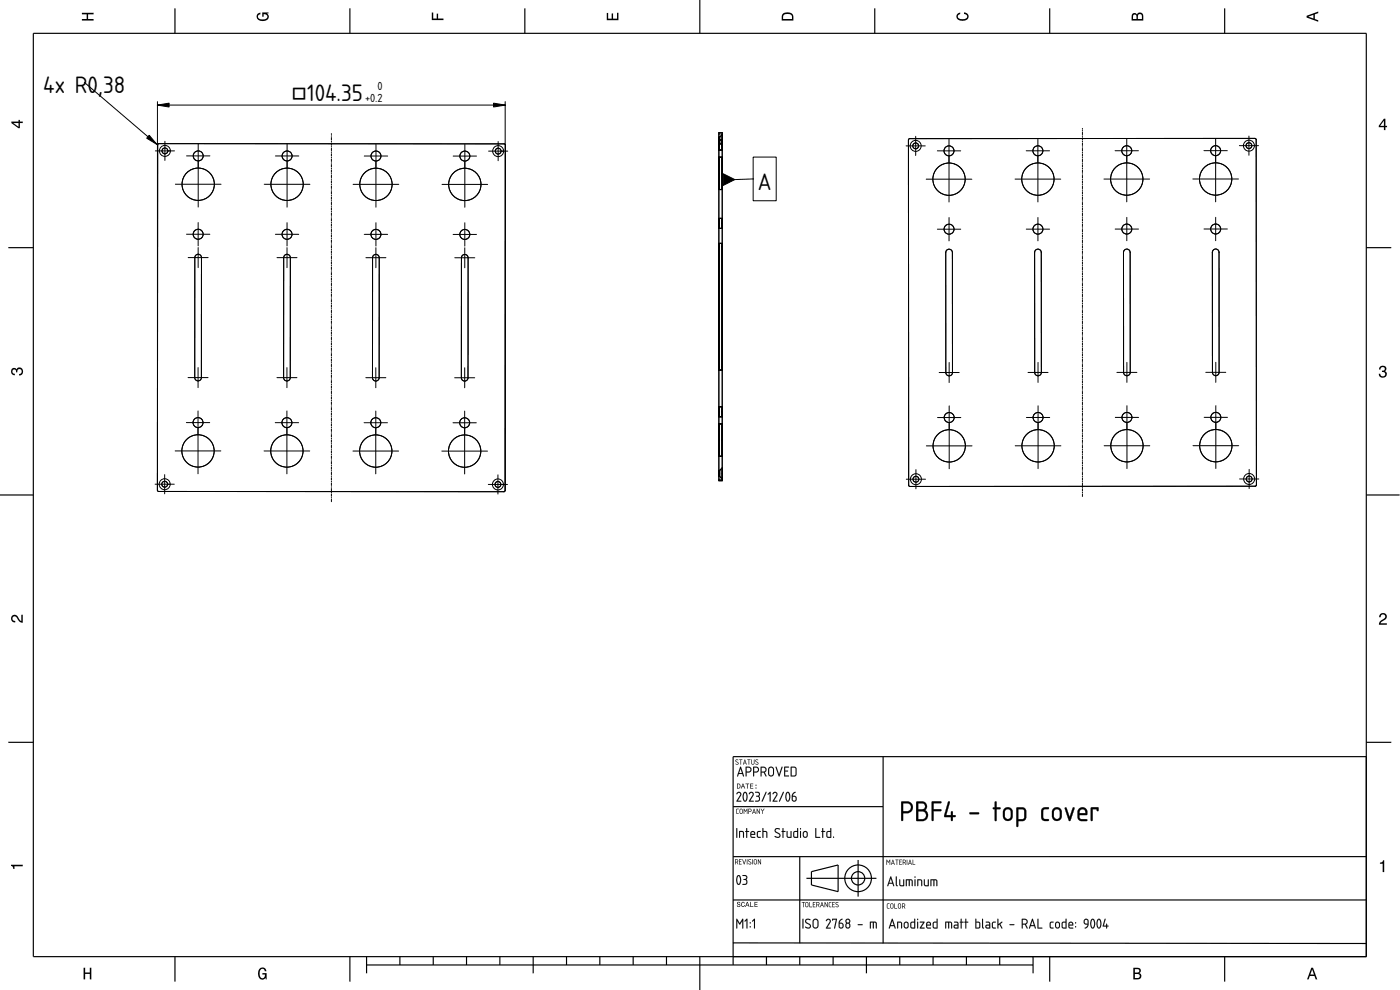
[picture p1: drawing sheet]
<svg xmlns="http://www.w3.org/2000/svg" width="420mm" height="297mm" viewBox="0 0 420 297" stroke-linecap="round" stroke-linejoin="round" font-family="sans-serif">
<defs><g id="words">
<g font-size="6.7">
<text x="13" y="28">4x R0,38</text>
<text x="87.5" y="30.2">□104.35</text>
<text x="227.4" y="56.9">A</text>
</g>
<g font-size="3.3">
<text x="113.3" y="27">0</text>
<text x="109.6" y="30.7">+0.2</text>
</g>
</g></defs>
<g fill="none" stroke="#000" stroke-width=".35">
<path d="M10 10h400v277h-400zM52.5 2.5v7.5M105 2.5v7.5M157.5 2.5v7.5M210 0v10M262.5 2.5v7.5M315 2.5v7.5M367.5 2.5v7.5M2.5 74.3h7.5M410 74.3h7.5M0 148.5h10M410 148.5h10"/>
<path d="M2.5 222.7h7.5M265 227v56M410 222.7h7.5M410 227h-190v62.5M220 242h45M240 257v26M257.5 258v11M410.2 257h-190.2M220 270h190.1M242 263.5h21M243.5 261.5l8-2v8l-8-2zM52.5 287v7.5"/>
<path d="M105 287v7.5M110 289.5h200M110 287v5M120 287v2.5M130 287v2.5M140 287v2.5M150 287v2.5M160 287v5M170 287v2.5M180 287v2.5M190 287v2.5M200 287v2.5"/>
<path d="M210 287v10M219.9 282.9l190.3 .2M230 287v2.5M240 287v2.5M250 287v2.5M260 287v5M270 287v2.5M280 287v2.5M290 287v2.5M300 287v2.5M310 287v5M315 287v7.5"/>
<path d="M367.5 287v7.5"/>
<circle cx="257.5" cy="263.5" r="4"/>
<circle cx="257.5" cy="263.5" r="2"/>
</g>
<g fill="#000">
<path d="M24.6 3.8h3.5v.5h-1.7v1.4h1.7v.5h-3.5v-.5h1.4v-1.4h-1.4z" fill-rule="evenodd"/>
<path d="M77.3 4.2l.8-.4v.5l-.3 .1a.68 .68 0 0 0-.4 .6 .68 .68 0 0 0 .4 .6 1.68 1.68 0 0 0 2.5-.6 .92 .92 0 0 0-1.2-.8v.8h-.4v-1.3h1.9v.3l-.5 .1 .4 .4a1.19 1.19 0 0 1-.9 1.7 1.9 1.9 0 0 1-2.6-1.2z" fill-rule="evenodd"/>
<path d="M129.6 3.8h.4v1.8h1.1v-1.5h.4v1.5h1.6v.4h-3.5z" fill-rule="evenodd"/>
<path d="M182.1 3.9h.4v1.7h1.1v-1.6h.4v1.6h1.2v-1.8h.4v2.3h-3.5z" fill-rule="evenodd"/>
<path d="M235 4a2.19 2.19 0 0 0-.4 2.2h3.5v-1.2a1.92 1.92 0 0 0-3.1-1zM235.3 4.4l.4-.2a1.44 1.44 0 0 1 2 .8v.7h-2.7l.1-1z" fill-rule="evenodd"/>
<path d="M287.3 4.2l.9-.4v.4l-.3 .1a.66 .66 0 0 0-.5 .6 .66 .66 0 0 0 .4 .6l.5 .2a1.59 1.59 0 0 0 2-.7 .9 .9 0 0 0-1-.8v-.5a1.24 1.24 0 0 1 1.4 1.1 1.24 1.24 0 0 1-1.1 1.4 1.93 1.93 0 0 1-2.6-1.2z" fill-rule="evenodd"/>
<path d="M339.8 4.2l-.2 2h3.5v-1.4a.98 .98 0 0 0-.7-1 .98 .98 0 0 0-1.2 .6 .84 .84 0 0 0-1.4-.2zM340.2 4.5l.3-.1 .4 .1 .2 1.2h-1.1zM341.6 4.4l.5-.2a.57 .57 0 0 1 .6 .7v.8h-1.2z" fill-rule="evenodd"/>
<path d="M392.1 4.7v.6l3.5 1.2v-.4l-1-.4v-1.4l1-.4v-.4zM392.6 5l1.6-.5v1z" fill-rule="evenodd"/>
<path d="M3.4 36.5v.4l2.1 1.6h.5v-1.6h.8v-.4h-.8v-.5h-.4v.5zM4 36.9h1.6v1.1z" fill-rule="evenodd"/>
<path d="M415.3 35.6l-1.5 2.1v.5h1.5v.8h.5v-.8h.5v-.4h-.5v-2.2zM415.3 36.2v1.6h-1.1z" fill-rule="evenodd"/>
<path d="M3.6 110.7a.86 .86 0 0 1 1.4 .1 1.12 1.12 0 0 1 1.5-.4 1.12 1.12 0 0 1 .3 1.6l-.5 .6-.6 .1v-.5a.72 .72 0 0 0 .9-.6 .72 .72 0 0 0-.8-.8 .72 .72 0 0 0-.6 .9h-.4a.62 .62 0 0 0-.4-.8 .62 .62 0 0 0-.8 .5 .62 .62 0 0 0 .5 .7l.4 .1-.1 .4a1.17 1.17 0 0 1-1-.7 1.17 1.17 0 0 1 .2-1.2z" fill-rule="evenodd"/>
<path d="M414.2 110a1.01 1.01 0 0 1 1.5-.2 1.01 1.01 0 0 1-.1 1.6 1.12 1.12 0 0 1 .5 1.5 1.12 1.12 0 0 1-1.6 .4l-.6-.6-.1-.6h.4a.72 .72 0 0 0 .7 .9 .72 .72 0 0 0 .8-.8 .72 .72 0 0 0-1-.6v-.4a.62 .62 0 0 0 .9-.4 .62 .62 0 0 0-.5-.8 .62 .62 0 0 0-.8 .6v.3h-.4z" fill-rule="evenodd"/>
<path d="M3.6 184.8a1.22 1.22 0 0 1 2 .7l.8 .8v-1.9h.4v2.5a2.76 2.76 0 0 1-2-1.8 .69 .69 0 0 0-1.1 .4 .69 .69 0 0 0 .9 .8v.5a1.19 1.19 0 0 1-1.2-.7 1.19 1.19 0 0 1 .2-1.3z" fill-rule="evenodd"/>
<path d="M414.2 184.2a1.18 1.18 0 0 1 1.9 .3 1.18 1.18 0 0 1-.9 1.7l-.9 .8h1.9v.5h-2.4a2.76 2.76 0 0 1 1.8-2.1 .69 .69 0 0 0-.5-1.1 .69 .69 0 0 0-.7 .9h-.5z" fill-rule="evenodd"/>
<path d="M221.2 235.1v1.5h.5a.77 .77 0 0 0 .6-.7 .77 .77 0 0 0-.6-.8zM221.4 235.3a.58 .58 0 0 1 .6 .6 .58 .58 0 0 1-.6 .5zM222.9 235.1l-.6 1.5h.2l.2-.4h.6l.1 .4h.2l-.5-1.5zM223 235.3l.2 .7h-.5zM223.7 235.1v.2h.5v1.3h.2v-1.3h.4v-.2zM225.1 235.1v1.5h1v-.2h-.8v-.5h.7v-.2h-.7v-.4h.8v-.2zM226.7 236.3v.3h.3v-.3zM226.7 235.4v.4h.3v-.4z" fill-rule="evenodd"/>
<path d="M3.3 259.5h3.5v.4h-2.5v.8h-.3a.77 .77 0 0 0-.7-.9z" fill-rule="evenodd"/>
<path d="M221.3 270.7a.6 .6 0 0 0 0 .7 .6 .6 0 0 0 .7 .2 .33 .33 0 0 1-.3 .4 .33 .33 0 0 1-.4-.4h-.2a.54 .54 0 0 0 .6 .6 .54 .54 0 0 0 .5-.7 .54 .54 0 0 0-.7-.3 .28 .28 0 0 1 .1-.5 .28 .28 0 0 1 .4 .4h.2l-.1-.2-.2-.3zM222.6 270.8a.72 .72 0 0 0-.2 .9 .72 .72 0 0 0 1 .3l.1-.4-.4 .3a.56 .56 0 0 1-.5-.5 .56 .56 0 0 1 .6-.6l.3 .3-.3-.5zM224.2 270.6l-.6 1.5h.2l.2-.4h.6l.1 .4h.2l-.5-1.5zM224.3 270.8l.2 .7h-.5zM225.1 270.6v1.5h1v-.2h-.8v-1.3zM226.4 270.6v1.5h1v-.2h-.8v-.5h.7v-.2h-.7v-.4h.8v-.2z" fill-rule="evenodd"/>
<path d="M414.1 258.8a.77 .77 0 0 0 1-.7h.3v3.6h-.4v-2.5h-.9z" fill-rule="evenodd"/>
<path d="M25.1 290.4h.5v1.4h1.4v-1.4h.4v3.5h-.4v-1.7h-1.4v1.7h-.5z" fill-rule="evenodd"/>
<path d="M77.8 290.8a1.2 1.2 0 0 1 1.3-.5 1.2 1.2 0 0 1 .9 1.1h-.5l-.1-.3a.68 .68 0 0 0-.6-.4 .68 .68 0 0 0-.7 .3 1.68 1.68 0 0 0 .7 2.5 .92 .92 0 0 0 .7-1.1h-.8v-.4h1.3v1.9h-.2l-.1-.5-.4 .4a1.19 1.19 0 0 1-1.8-.9v-1.6z" fill-rule="evenodd"/>
<path d="M340.1 290.4v3.5h1.3a.98 .98 0 0 0 1.1-.8 .98 .98 0 0 0-.6-1.1 .86 .86 0 0 0 .4-1.1 .86 .86 0 0 0-.9-.5zM340.6 290.8h.7a.53 .53 0 0 1 .6 .5 .53 .53 0 0 1-.6 .5h-.7zM340.6 292.2h.7a.61 .61 0 0 1 .8 .6 .61 .61 0 0 1-.7 .6h-.8z" fill-rule="evenodd"/>
<path d="M393.5 290.4l-1.2 3.5h.4l.4-1.1h1.4l.4 1.1h.4l-1.2-3.5zM393.8 290.9l.5 1.5h-1z" fill-rule="evenodd"/>
</g>
<g fill="#000">
<path d="M220.8 228l.5-.1 .3 .1-.1 .1a.31 .31 0 0 0-.4-.1 .31 .31 0 0 0-.2 .4l.7 .5-.2 .5-.7-.2h.7l.1-.2-.8-.6zM220.8 228v.5l.7 .5-.2 .3h-.5a.45 .45 0 0 0 .7 .1 .45 .45 0 0 0-.1-.7l-.5-.5 .6-.2zM221.9 227.9h.9l-.4 .1-.1 1.4-.1-1.4zM221.9 227.9l.4 .1v1.4l.1-1.4 .4-.1zM223.5 227.9l.5 1.5-.2-.4h-.5l-.3 .4zM223.5 227.9l-.5 1.5 .2-.4h.6l.2 .4zM223.5 228.2l-.2 .7h.5zM223.5 228.2l.3 .7h-.5zM224.3 227.9h.9l-.4 .1v1.4l-.1-1.4zM224.3 227.9l.4 .1 .1 1.4v-1.4l.4-.1zM225.5 227.9l.2 1.2 .2 .2 .3-.2 .2-1.2v1.2l-.3 .3-.6-.2zM225.5 227.9v1.3l.6 .2 .3-.3v-1.2l-.1 1.2-.4 .2-.2-.2zM226.8 228l.5-.1 .2 .1-.1 .1a.31 .31 0 0 0-.4-.1 .31 .31 0 0 0-.1 .4l.7 .5-.2 .5-.7-.2h.6l.1-.2-.7-.6zM226.8 228v.5l.7 .5-.2 .3h-.6a.45 .45 0 0 0 .7 .1 .45 .45 0 0 0 0-.7l-.6-.5 .7-.2z"/>
<path d="M220.8 228l.5-.1 .2 .2a.32 .32 0 0 0-.4-.1 .32 .32 0 0 0-.2 .4l.5 .3a.41 .41 0 0 1 0 .7 .41 .41 0 0 1-.6-.3l.5 .2 .2-.3-.7-.5zM221.9 227.9h.9l-.4 .1-.1 1.4-.1-1.4zM223.5 227.9l.5 1.5-.2-.4h-.5l-.3 .4zM223.5 228.2l-.2 .7h.5zM224.3 227.9h.9l-.4 .1v1.4l-.1-1.4zM225.5 227.9l.1 1a.32 .32 0 0 0 .4 .4 .32 .32 0 0 0 .3-.4v-1l.1 1a.47 .47 0 0 1-.4 .5 .47 .47 0 0 1-.5-.4zM226.8 228l.5-.1 .1 .2a.32 .32 0 0 0-.4-.1 .32 .32 0 0 0-.1 .4l.5 .3a.41 .41 0 0 1 0 .7 .41 .41 0 0 1-.6-.3l.5 .2 .2-.3-.7-.5z"/>
<path d="M221.2 237.8a.74 .74 0 0 1 1-.1 .74 .74 0 0 1 .2 1l-1 1.6h.9l.1 .2h-1.3l1-1.9a.51 .51 0 0 0-.3-.7 .51 .51 0 0 0-.6 .4l-.2-.1zM223.5 237.9l-.3 1.1a.98 .98 0 0 0 .5 1.2l.4-1.2a.95 .95 0 0 0-.6-1.1zM223.3 237.7a.77 .77 0 0 1 .9 .1 .77 .77 0 0 1 .1 .9l.1 .3a1.17 1.17 0 0 1-1 1.5l-.3-.4-.2-.9zM225 237.8a.74 .74 0 0 1 1-.1 .74 .74 0 0 1 .1 1l-1 1.6h1l.1 .2h-1.4l1-1.9a.51 .51 0 0 0-.2-.7 .51 .51 0 0 0-.7 .4l-.2-.1zM226.7 237.6h.1a.83 .83 0 0 1 1.1 .2 .83 .83 0 0 1-.1 1.1 .94 .94 0 0 1 .1 1.3 .94 .94 0 0 1-1.3 .2l.1-.1a.77 .77 0 0 0 .9-.2 .77 .77 0 0 0 .1-.9l-.8-.3a.67 .67 0 0 0 .8-.9l-1-.2zM229.8 237.6l.2 .2-1.1 2.6-.3 .1zM231 237.6l.3 .1-.2 2.8-.1-2.5-.4 .4-.2-.1zM232.1 237.8a.74 .74 0 0 1 1-.1 .74 .74 0 0 1 .1 1l-.9 1.6h.9l.1 .2h-1.4l1-1.9a.51 .51 0 0 0-.2-.7 .51 .51 0 0 0-.7 .4l-.1-.1zM235 237.6l.2 .2-1.1 2.6-.3 .1zM236.3 237.9l-.3 1.1a.98 .98 0 0 0 .6 1.2l.3-1.2a.95 .95 0 0 0-.6-1.1zM236.1 237.7a.77 .77 0 0 1 .9 .1 .77 .77 0 0 1 .1 .9l.1 .3a1.17 1.17 0 0 1-.9 1.5l-.4-.4-.2-.9zM238 238l.6-.4 .2 .2a.9 .9 0 0 0-.8 1 .85 .85 0 0 1 1.1 .4 .85 .85 0 0 1-.3 1.1 .85 .85 0 0 1-1.2-.3v-.1a2.08 2.08 0 0 1 .4-1.9zM237.9 239.1v.7a.45 .45 0 0 0 .5 .5 .45 .45 0 0 0 .4-.5l-.1-.6z"/>
<path d="M221.2 237.8a.73 .73 0 0 1 1.1 .1l.1 .7-1 1.7 .9-.1 .1 .3h-1.4l1.1-1.9v-.6a.59 .59 0 0 0-.9 .3l-.2-.1zM221.3 237.7l-.3 .5h.3a.47 .47 0 0 1 .7-.3 .47 .47 0 0 1 .1 .7l-1 1.9h1.3l-.1-.2h-.9l.9-1.6a.72 .72 0 0 0-.1-.9 .72 .72 0 0 0-.9-.1zM223.5 237.9l-.3 1.1a.98 .98 0 0 0 .5 1.2l.3-1.5-.2-.7zM223.5 237.9a1.39 1.39 0 0 1 .5 1.8l-.3 .5h-.2l-.4-1.2zM223.3 237.7l.3-.1 .4 .2 .4 1.2a1.18 1.18 0 0 1-1 1.5l-.3-.4-.2-.9zM223.3 237.7l-.4 1.4a1.15 1.15 0 0 0 .9 1.4l.4-.7 .1-1.1a.75 .75 0 0 0-.2-.9 .75 .75 0 0 0-.8-.1zM224.9 237.8a.73 .73 0 0 1 1.2 .1l.1 .7-1.1 1.7 1-.1 .1 .3h-1.4l1-1.9v-.6a.59 .59 0 0 0-.9 .3l-.2-.1zM225.1 237.7l-.3 .5h.2a.47 .47 0 0 1 .7-.3 .47 .47 0 0 1 .1 .7l-1 1.9h1.4l-.1-.2h-1l1-1.6a.72 .72 0 0 0-.1-.9 .72 .72 0 0 0-.9-.1zM226.6 237.6h1l.3 .2a.71 .71 0 0 1-.1 1.1 .96 .96 0 0 1 .2 1.3 .96 .96 0 0 1-1.4 .2l1.1-.3a.68 .68 0 0 0 0-.8 .68 .68 0 0 0-.8-.3v-.2a.56 .56 0 0 0 .7-.1 .56 .56 0 0 0 .1-.7l-1.1-.2zM226.7 237.6v.2l1 .2v.6l-.8 .3 .8 .3a.77 .77 0 0 1-.1 1 .77 .77 0 0 1-.9 .1 .88 .88 0 0 0 1.3-.1 .88 .88 0 0 0-.3-1.3 .84 .84 0 0 0 .1-1.2 .84 .84 0 0 0-1.1-.1zM229.8 237.6l.2 .2-1.1 2.6-.3 .1zM229.8 237.6l-1.2 2.9 .3-.1 1.1-2.6zM231 237.6l.3 .1-.2 2.8-.1-.1v-2.3l-.4 .3-.2-.1zM231 237.6l-.6 .7 .2 .1 .4-.4 .1 2.5 .2-2.8zM232.1 237.8a.73 .73 0 0 1 1.1 .1l.1 .7-1 1.7 .9-.1 .1 .3h-1.4l1-1.9v-.6a.59 .59 0 0 0-.9 .3l-.2-.1zM232.2 237.7l-.3 .5h.2a.47 .47 0 0 1 .7-.3 .47 .47 0 0 1 .2 .7l-1.1 1.9h1.4l-.1-.2h-1l1-1.6a.72 .72 0 0 0-.1-.9 .72 .72 0 0 0-.9-.1zM235 237.6l.2 .2-1.1 2.6-.3 .1zM235 237.6l-1.2 2.9 .3-.1 1.1-2.6zM236.3 237.9l-.3 1.1a.98 .98 0 0 0 .5 1.2l.4-1.5-.3-.7zM236.3 237.9a1.39 1.39 0 0 1 .5 1.8l-.2 .5h-.3l-.3-1.2zM236.1 237.7l.3-.1 .5 .2 .3 1.2a1.18 1.18 0 0 1-.9 1.5l-.4-.4-.2-.9zM236.1 237.7l-.4 1.4a1.15 1.15 0 0 0 .9 1.4l.5-.7v-1.1a.75 .75 0 0 0-.1-.9 .75 .75 0 0 0-.9-.1zM237.9 238l.9-.4-.9 1.2 1 .2a1.15 1.15 0 0 1 0 1.4l-.8 .1-.5-.6a2.1 2.1 0 0 1 .3-1.9zM238 238a2.15 2.15 0 0 0-.3 2 .85 .85 0 0 0 1.1 .2 .85 .85 0 0 0 .3-1.1 .85 .85 0 0 0-1.2-.3l.2-.5 .6-.7zM237.9 239.1l.2 1h.6a.67 .67 0 0 0-.3-1zM237.9 239l.8 .2a.58 .58 0 0 1 .1 .8 .58 .58 0 0 1-.8 .2z"/>
<path d="M222.2 230l.2 .1 .9 2.7-.2 .2-.3-.8h-1.1l-.2 .8-.3-.2zM222.2 230.1l-1 2.7 .3 .1 .2-.7h1.1l.3 .8 .1-.2zM222.2 230.6l-.4 1.4h.9zM222.2 230.6l.5 1.4h-.9zM224.1 230.3v1.2h.6a.58 .58 0 0 0 .5-.6 .58 .58 0 0 0-.6-.6zM224 230.3h.6a.62 .62 0 0 1 .7 .6 .62 .62 0 0 1-.6 .6h-.7zM223.8 230.1l1.1-.1 .4 .3a.89 .89 0 0 1 .2 1 .89 .89 0 0 1-.8 .5h-.6v1l-.3 .1zM223.8 230.1v2.8l.2-.1v-1l.9-.1 .5-.3a.88 .88 0 0 0-.7-1.4zM226.3 230.3v1.2h.7a.58 .58 0 0 0 .5-.6 .58 .58 0 0 0-.6-.6zM226.3 230.3h.6a.62 .62 0 0 1 .6 .6 .62 .62 0 0 1-.5 .6h-.7zM226 230.1l1.2-.1 .4 .3a.89 .89 0 0 1 .1 1 .89 .89 0 0 1-.7 .5h-.7v1l-.3 .1zM226.1 230.1v2.8l.2-.1v-1l.9-.1 .4-.3a.88 .88 0 0 0-.7-1.4zM228.6 230.3v1.2l1-.2a.6 .6 0 0 0-.4-1zM228.5 230.3l1.1 .2a.64 .64 0 0 1 0 .8 .64 .64 0 0 1-.8 .2h-.3zM228.3 230.1l.9-.1a.88 .88 0 0 1 .8 .8 .88 .88 0 0 1-.5 .9l.5 1.3-.3-.1-.5-1.1h-.7l.1 1-.3 .2zM228.3 230.1v2.8l.2-.1v-1h.7l.8 1.1-.5-1.2 .4-.4-.1-.9-.4-.3zM231 230.5l-.2 .4 .1 1.4 .7 .3 .4-.3v-1.6l-.4-.3zM231 230.4l.5-.1 .4 .3 .1 1.5a.62 .62 0 0 1-.6 .6 .62 .62 0 0 1-.6-.5zM230.8 230.3l.6-.3 .6 .3 .3 .4v1.4a.9 .9 0 0 1-.9 .9 .9 .9 0 0 1-.9-.9v-1.5zM230.8 230.3l-.3 .6v1.2l.3 .6a.95 .95 0 0 0 1.2 0l.2-.4 .1-1.4a.88 .88 0 0 0-.6-.8 .88 .88 0 0 0-.9 .2zM232.8 230.1l.3 .1 .7 2.2 .7-2.2 .3-.1-.9 2.9-.2-.1zM232.8 230.1l.9 2.7 .2 .1 .9-2.8-.2 .1-.8 2.3-.8-2.3zM235.4 230h1.4l-.2 .3h-1v.9l.9 .2-.9 .1v1.2h1.1l.1 .2h-1.4zM235.4 230.1v2.8h1.4l-.1-.2h-1.1v-1.2l.9-.1-.9-.2v-.9h1l.2-.2zM237.6 230.3v2.4l.9-.1 .3-.4-.1-1.6-.2-.2zM237.6 230.3h.9l.3 .3v1.6a.87 .87 0 0 1-1.2 .5zM237.3 230.1l1.2-.1 .6 .5v2l-.5 .5-1.3-.1zM237.3 230.1v2.8h1.2l.5-.4v-1.9l-.5-.5z"/>
<path d="M222.2 230.1h.2l.9 2.7-.2 .2-.3-.8h-1.1l-.3 .8-.2-.2zM222.2 230.6l-.4 1.4h.9zM224.1 230.3v1.2h.6a.6 .6 0 0 0 .5-.6 .6 .6 0 0 0-.6-.6zM223.8 230.1l.9-.1a.88 .88 0 0 1 .8 .9 .88 .88 0 0 1-.8 .9h-.6v1l-.3 .1zM226.3 230.3v1.2h.7a.6 .6 0 0 0 .5-.6 .6 .6 0 0 0-.6-.6zM226.1 230.1l.8-.1a.88 .88 0 0 1 .9 .9 .88 .88 0 0 1-.8 .9h-.7v1l-.2 .1zM228.6 230.3v1.2a.74 .74 0 0 0 .9-.1 .74 .74 0 0 0 .1-.9zM228.3 230.1l.9-.1a.88 .88 0 0 1 .8 .8 .88 .88 0 0 1-.5 .9l.5 1.2h-.2l-.6-1.1h-.7v1l-.2 .1zM231 230.5l-.2 1.7a.6 .6 0 0 0 .6 .5 .6 .6 0 0 0 .6-.6v-1.2a.6 .6 0 0 0-.4-.5 .6 .6 0 0 0-.6 .1zM230.8 230.3a.88 .88 0 0 1 .9-.2 .88 .88 0 0 1 .6 .8v1.2a.88 .88 0 0 1-.9 .9 .88 .88 0 0 1-.9-.9l.1-1.5zM232.8 230.1l.3 .1 .7 2.2 .8-2.2 .2-.1-.9 2.8-.2-.1zM235.4 230.1h1.4l-.2 .2h-1v.9l.9 .2-.9 .1v1.2h1.1l.1 .2h-1.4zM237.6 230.3v2.4h.9l.3-.5-.1-1.6-.2-.3zM237.3 230.1h1.2l.5 .4v2l-.4 .5-1.3-.1z"/>
<path d="M220.8 258v.6h.3a.32 .32 0 0 0 .3-.3 .32 .32 0 0 0-.3-.3zM220.6 257.8h.5a.46 .46 0 0 1 .4 .4 .46 .46 0 0 1-.2 .5l.2 .6-.4-.6h-.3l-.2 .6zM221.8 257.8h.8l-.7 .2v.4l.5 .1-.5 .1v.6l.7 .1h-.8zM222.8 257.8l.5 1.3 .6-1.3-.5 1.5zM224.2 257.8v1.6zM224.7 257.9l.4-.1 .2 .2a.32 .32 0 0 0-.4-.1 .32 .32 0 0 0-.2 .4l.5 .3a.41 .41 0 0 1 .1 .7 .41 .41 0 0 1-.7-.2l.6 .1 .1-.2-.6-.5zM225.8 257.8v1.6zM226.5 258l-.1 .9a.32 .32 0 0 0 .3 .3 .32 .32 0 0 0 .3-.3v-.8zM226.4 257.9h.6l.1 1a.47 .47 0 0 1-.4 .5 .47 .47 0 0 1-.5-.5zM227.5 257.8l.7 1.2 .2-1.2v1.5l-.8-1.1-.1 1.1z"/>
<path d="M220.8 258v.6l.5-.1v-.4zM220.7 257.9l.6 .2v.4l-.6 .1zM220.6 257.8h.5a.47 .47 0 0 1 .4 .4 .47 .47 0 0 1-.2 .5l.2 .7-.4-.7h-.3l-.2 .7zM220.6 257.8v1.5l.1-.6h.4l.4 .6-.3-.6 .3-.2-.1-.5zM221.8 257.8h.8l-.7 .2v.4l.5 .1-.5 .1v.6l.7 .2-.8-.1zM221.8 257.8v1.5h.8l-.7-.1v-.6l.5-.1-.5-.1v-.5l.7-.1zM222.8 257.8l.5 1.3 .6-1.3-.5 1.6zM222.8 257.8l.6 1.5 .5-1.5-.6 1.3zM224.2 257.8l.1 .1-.1 1.5zM224.2 257.8v1.6zM224.7 257.9l.4-.1 .3 .1-.1 .1a.31 .31 0 0 0-.4-.1 .31 .31 0 0 0-.1 .4l.7 .5-.3 .6-.6-.2h.6l.1-.2-.7-.7zM224.7 257.9v.5l.6 .6-.1 .2h-.6a.45 .45 0 0 0 .7 .1 .45 .45 0 0 0-.1-.7l-.5-.5 .7-.2zM225.8 257.8l.1 .1-.1 1.5zM225.8 257.8v1.6zM226.5 258l-.1 1 .4 .2 .2-.3v-.8zM226.5 258l.5 .1v.8a.33 .33 0 0 1-.3 .3 .33 .33 0 0 1-.3-.3zM226.3 257.9h.7l.2 1a.48 .48 0 0 1-.5 .5 .48 .48 0 0 1-.5-.5zM226.4 257.9l-.1 1.2 .6 .2 .2-.2v-1l-.2-.3zM227.5 257.8l.7 1.2 .2-1.2v1.5l-.8-1.1-.1 1.1zM227.5 257.8v1.5l.1-1.2 .8 1.2v-1.5l-.1 1.2z"/>
<path d="M221 248.5l.3 .1-.2 2.8zM221.8 249.4a.99 .99 0 0 1 1.2 0 .99 .99 0 0 1 .3 1.2l-.2 .8-.1-1.6-.9-.2v1.6l-.3 .1zM224 248.5l.2 .1v.7l.6 .2-.6 .1-.1 1.8-.2-1.8-.3-.1 .3-.2zM225.6 249.8l-.1 .4h.9l-.3-.5zM225.4 249.5a.74 .74 0 0 1 1 0 .74 .74 0 0 1 .1 1h-1l.1 .6 1 .2-.8 .1a1.17 1.17 0 0 1-.4-1.9zM227.3 249.5l.9-.2 .1 .3a.59 .59 0 0 0-.7 0 .59 .59 0 0 0-.2 .7l.1 .6 .8 .2-.2 .3a.75 .75 0 0 1-.8-.2 .75 .75 0 0 1-.1-.8zM228.9 248.5h.2v.8l.8 .1 .3 .2v1.8l-.2-.2v-1.4l-.3-.2h-.6v1.6l-.3 .1zM232.7 248.7a.94 .94 0 0 1 1.3 .1l-.1 .1a.59 .59 0 0 0-.8-.2 .59 .59 0 0 0-.2 .8l.9 .5a.83 .83 0 0 1 0 1.3 .83 .83 0 0 1-1.3-.4l.2-.1a.62 .62 0 0 0 .8 .4 .62 .62 0 0 0 .3-.9l-1.1-.6-.2-.5zM234.9 248.5l.2 .1v.7l.6 .2-.6 .1-.1 1.8-.2-1.8-.3-.1 .3-.2zM236.1 249.4l.3 .1v1.4l.2 .2h.7v-1.6l.1-.2 .1 .2v1.9h-.9a.88 .88 0 0 1-.5-1.3zM238.5 249.7l-.1 .1a.82 .82 0 0 0 .5 1.3h.3v-1.5zM238.2 249.5l1-.2v-.7l.3-.1v2.9h-1l-.4-.3zM240.1 249.4l.3 .1-.2 1.9zM240.1 248.7a.2 .2 0 0 1 .4 0 .2 .2 0 0 1-.4 0zM241.4 249.7l-.2 1a.46 .46 0 0 0 .5 .4 .46 .46 0 0 0 .4-.5l-.1-.9zM241.2 249.5a.73 .73 0 0 1 1.2 .5v.7a.73 .73 0 0 1-.7 .7 .73 .73 0 0 1-.8-.7l.1-.9zM244.7 248.5l.3 .1v2.5h1l.1 .3h-1.4zM246.8 248.5l.2 .1v.7l.6 .2-.6 .1-.1 1.8-.1-1.8-.3-.1 .3-.2zM248.4 249.7l-.1 .1a.82 .82 0 0 0 .6 1.3h.3v-1.5zM248.1 249.5l1.1-.2v-.7l.2-.1v2.9h-1l-.3-.3zM250 251h.3v.4l-.3-.1z"/>
<path d="M221 248.5l.3 .1v2.6l-.2 .2-.2-.2zM221 248.5l.1 2.9 .1-2.8zM221.8 249.3l1.3 .2 .2 1.9-.3-.2-.1-1.5-.8-.1v1.6l-.3 .2zM221.9 249.4v1.9l.2-.1v-1.6l.8 .1 .1 1.5 .2 .1a2.09 2.09 0 0 0-.2-1.9zM224 248.5l.2 .1v.7l.6 .2-.6 .1-.1 1.8-.2-1.8-.3-.1 .3-.2zM224 248.5v.9l-.3 .1 .3 .1 .1 1.8 .1-1.8 .6-.1-.6-.1v-.8zM225.6 249.8l-.1 .4h.9l-.3-.5zM225.5 249.8a.48 .48 0 0 1 .7-.1 .48 .48 0 0 1 .2 .5h-1zM225.4 249.5a.75 .75 0 0 1 1 0 .75 .75 0 0 1 .1 1h-1l.1 .6 1.1 .2-.9 .1a1.19 1.19 0 0 1-.4-1.9zM225.4 249.5l-.2 .5 .1 1.2 1.3 .2v-.2l-1-.1-.2-.3v-.3l1.2-.1-.1-.8-.6-.3zM227.3 249.5l1-.2v.3h-.5a.88 .88 0 0 0 0 1.5h.5v.3h-.7l-.4-.3zM227.3 249.5l-.1 .3a1.33 1.33 0 0 0 .4 1.6l.7-.1-.1-.2a.84 .84 0 0 1-.9-.5 .84 .84 0 0 1 .3-1l.7-.1zM228.8 248.5h.3v.8h.8l.3 .3 .1 1.8-.3-.2-.1-1.4-.8-.2v1.6l-.3 .2zM228.9 248.5v2.8l.2-.1v-1.6h.6l.3 .2v1.4l.2 .1v-1.6l-.3-.3-.8-.1v-.7zM232.7 248.7a.93 .93 0 0 1 1.4 .2h-.2a.57 .57 0 0 0-.8-.2 .57 .57 0 0 0-.2 .8l1.3 .9-.2 .8a1.02 1.02 0 0 1-1.5-.4l1.1 .3 .3-.4-1.4-1.2zM232.7 248.7l-.2 .8 1.2 .7a.49 .49 0 0 1 .2 .7 .49 .49 0 0 1-.7 .2l-.6-.3v.3a.85 .85 0 0 0 1.2 .2 .85 .85 0 0 0 .2-1.1l-1.1-.7-.2-.3 .4-.5 .8 .2 .1-.2-.8-.2zM234.9 248.5l.2 .1v.7l.6 .2-.6 .1-.1 1.8-.2-1.8-.3-.1 .3-.2zM234.9 248.5v.9l-.3 .1 .3 .1 .1 1.8 .1-1.8 .6-.1-.6-.1v-.8zM236.1 249.4l.3 .1v1.4l.8 .2v-1.6l.3-.1v2h-1l-.4-.3zM236.1 249.4v.1a1.64 1.64 0 0 0 .4 1.9l1-.1v-1.8h-.2v1.6h-.7l-.2-.2-.1-1.4zM238.5 249.7l-.1 .1a.79 .79 0 0 0 .5 1.3h.3v-1.5zM238.5 249.6h.8v1.5h-.6a.89 .89 0 0 1-.2-1.5zM238.2 249.5l1-.2v-.7l.3-.1v2.9h-1l-.4-.3zM238.2 249.5v1.6l.3 .3 1-.1v-2.8l-.2 .1v.7zM240.1 249.4l.3 .1-.2 1.9-.1-.2zM240.2 249.4v2l.2-1.9zM240.1 248.7a.21 .21 0 0 1 .4 0 .21 .21 0 0 1-.4 0zM240.2 248.5v.3h.1v-.3zM241.4 249.7l-.1 1.2 .6 .1 .2-1.1-.3-.2zM241.4 249.7h.6l.1 .9a.48 .48 0 0 1-.4 .5 .48 .48 0 0 1-.5-.4zM241.2 249.5a.73 .73 0 0 1 .8-.1 .73 .73 0 0 1 .4 .6l-.1 1.1-.4 .3-.6-.1-.4-.6v-.9zM241.2 249.5l-.2 .3v.9a.71 .71 0 0 0 .7 .7 .71 .71 0 0 0 .7-.7l-.2-1.2-.6-.2zM244.7 248.5l.3 .1v2.5h1l.1 .3h-1.4zM244.7 248.5v2.8l1.4 .1-.1-.3h-1.1v-2.5zM246.8 248.5l.3 .1-.1 .7 .7 .2-.7 .1-.1 1.8-.1-1.8-.3-.1 .3-.2zM246.8 248.5v.9l-.3 .1 .3 .1 .1 1.8 .1-1.8 .6-.1-.6-.1v-.8zM248.4 249.7l-.1 .1a.79 .79 0 0 0 .6 1.3h.3v-1.5zM248.4 249.6h.8v1.5h-.5a.89 .89 0 0 1-.3-1.5zM248.1 249.5l1.1-.2v-.7l.2-.1v2.9h-1l-.3-.3zM248.2 249.5l-.1 1.6 .3 .3 1-.1v-2.8l-.2 .1v.7zM250 251h.3v.4h-.3zM250.1 251v.3h.2v-.2z"/>
<path d="M221 242.7h.7l-.6 .2v.9l.6 .4-.8-.2zM222.2 242.9l-.1 .9a.32 .32 0 0 0 .3 .3 .32 .32 0 0 0 .3-.4v-.7zM222.1 242.8h.7l.1 .9a.47 .47 0 0 1-.5 .5 .47 .47 0 0 1-.4-.4zM223.2 242.7l.5 .7 .6-.7v1.5l-.2-1.2-.4 .6-.3-.6-.2 1.2zM224.8 242.8v.6h.3a.32 .32 0 0 0 .3-.3 .32 .32 0 0 0-.3-.3zM224.6 242.7l.5-.1a.47 .47 0 0 1 .4 .5 .47 .47 0 0 1-.4 .5h-.3l-.2 .6zM226.3 242.7l.5 1.5-.2-.4h-.6l-.2 .3zM226.3 243l-.2 .7h.4zM227.1 242.7l.8 1.1 .1-1.1v1.5l-.7-1.2-.2 1.2zM228.3 242.7l.5 .6 .6-.6a1.39 1.39 0 0 0-.5 1.5h-.1a1.43 1.43 0 0 0-.5-1.5z"/>
<path d="M221 242.7h.7l-.6 .2v.9l.6 .4-.8-.2zM221.1 242.8l-.1 1.2 .7 .2-.6-.4v-.9l.6-.2zM222.2 242.9l-.1 1 .4 .1 .2-.3v-.7zM222.2 242.9l.5 .1 .1 .7a.33 .33 0 0 1-.4 .4 .33 .33 0 0 1-.3-.3zM222.1 242.8h.7l.1 .9a.48 .48 0 0 1-.5 .5 .48 .48 0 0 1-.5-.4zM222.1 242.8l-.1 1.1 .6 .3 .2-.3v-1l-.2-.2zM223.2 242.7l.5 .7 .6-.7v1.5l-.2-1.2-.4 .6-.4-.6-.1 1.2zM223.2 242.7v1.5l.1-1.2 .4 .6 .5-.6 .1 1.2v-1.5l-.6 .7zM224.8 242.8v.6h.3a.31 .31 0 0 0 .3-.3 .31 .31 0 0 0-.3-.3zM224.8 242.8h.3a.33 .33 0 0 1 .3 .3 .33 .33 0 0 1-.3 .3h-.3zM224.6 242.7l.8 .1a.47 .47 0 0 1 .1 .5 .47 .47 0 0 1-.4 .3h-.3l-.2 .6zM224.6 242.7l.1 1.5 .1-.6 .5-.1 .2-.4-.2-.4zM226.3 242.6l.5 1.6-.2-.4h-.6l-.3 .3zM226.3 242.7l-.5 1.4 .2-.3h.6l.2 .4zM226.3 243l-.2 .7h.4zM226.3 242.9l.3 .8h-.6zM227.1 242.7l.8 1.1 .1-1.1v1.5l-.7-1.2-.2 1.2zM227.1 242.7v1.5l.1-1.2 .8 1.2v-1.5l-.1 1.2zM228.3 242.7l.5 .6 .6-.6-.5 .7-.1 .8v-.8zM228.3 242.7l.5 .7v.8l.1-.8 .5-.7-.6 .6z"/>
<path d="M266.1 257.9l.5 .7 .5-.7v1.6l-.1-1.2-.4 .6-.4-.6-.1 1.2zM266.1 258v1.5l.1-1.3 .4 .7 .4-.7 .1 1.3v-1.5l-.5 .7zM267.9 257.9l.5 1.6-.2-.4h-.5l-.3 .3zM267.9 257.9l-.5 1.5 .3-.3h.6l.1 .4zM267.9 258.2l-.2 .7h.5zM268 258.2l.2 .8h-.5zM268.7 257.9l1 .1-.4 .1-.1 1.4-.1-1.4zM268.7 257.9l.4 .2 .1 1.4v-1.4l.4-.1zM269.9 257.9h.8l-.7 .2v.5h.5l-.5 .1v.6l.7 .2h-.8zM269.9 257.9v1.6h.8l-.7-.2v-.6l.5-.1h-.5v-.5l.7-.2zM271.1 258.1v.6l.5-.1v-.4zM271.1 258.1l.5 .1v.4l-.5 .1zM270.9 257.9h.5a.47 .47 0 0 1 .5 .4 .47 .47 0 0 1-.3 .5l.3 .7-.5-.6h-.3l-.2 .6zM271 258v1.5l.1-.6h.3l.4 .6-.2-.7 .2-.2v-.5zM272.1 257.9l.2 .1-.1 1.5zM272.2 258v1.5zM273 257.9l.6 1.6-.2-.4h-.6l-.3 .3zM273.1 257.9l-.5 1.5 .2-.3h.6l.2 .4zM273.1 258.2l-.2 .7h.4zM273.1 258.2l.2 .8h-.5zM273.9 257.9l.1 1.4 .7 .2h-.8zM273.9 258v1.5h.7l-.6-.2z"/>
<path d="M266.1 257.9l.5 .7 .5-.7v1.6l-.1-1.2-.4 .6-.4-.6-.1 1.2zM267.9 257.9l.5 1.6-.2-.4h-.5l-.3 .3zM268 258.2l-.3 .7h.5zM268.7 257.9l.9 .1-.3 .1-.1 1.4-.1-1.4zM269.9 257.9h.8l-.7 .2v.5h.5l-.5 .1v.6l.7 .2h-.8zM271.1 258.1v.6h.3a.32 .32 0 0 0 .3-.3 .32 .32 0 0 0-.3-.3zM271 258l.4-.1a.46 .46 0 0 1 .5 .4 .46 .46 0 0 1-.3 .5l.3 .7-.5-.6h-.3l-.1 .6zM272.2 258v1.5zM273.1 257.9l.5 1.6-.2-.4h-.6l-.3 .3zM273.1 258.2l-.2 .7h.4zM273.9 257.9l.1 1.4 .7 .2h-.8z"/>
<path d="M271 241v2.4h1.3a1.2 1.2 0 0 0 1.1-1.3 1.2 1.2 0 0 0-1.2-1.1zM270.5 240.6l.3-.1a3.1 3.1 0 0 1 2.5 .3 1.78 1.78 0 0 1 .6 1.9 1.78 1.78 0 0 1-1.6 1.3h-1.3v2.2l-.4 .1zM275.1 240.5h1.4a1.49 1.49 0 0 1 1.6 .8 1.49 1.49 0 0 1-.4 1.8 1.77 1.77 0 0 1 .8 1.9 1.77 1.77 0 0 1-1.6 1.4l-1.9-.2-.1-5.4zM275.6 243.4v2.4h1.2a1.19 1.19 0 0 0 1.1-1.2 1.19 1.19 0 0 0-1.1-1.2zM275.6 241v1.8h1.1a.89 .89 0 0 0 .9-.9 .89 .89 0 0 0-.9-.9zM279.6 240.6l2.6-.2 .3 .3-.3 .3h-2v1.8h2l.3 .3-.3 .3h-2v2.6l-.3 .3-.3-.3zM284.6 240.5h.3l.2 .3-1.1 3.8h1.4v-1.1l.3-.1 .2 .2 .1 1h.7l.1 .3-.1 .2h-.7l-.1 1.1-.2 .1-.3-.1v-1h-1.8a.82 .82 0 0 1 0-1.3zM290.9 243.9l2.7-.2 .2 .3-.3 .3h-2.3l-.3-.1zM298.7 240.5l.4 .1v1.6l1.1 .1 .1 .2-.1 .3h-1.1v3.3l-.3 .3-.3-.4v-3.2h-.4l-.1-.3 .1-.2 .4-.1zM301.9 243l-.3 .4v1.5a.91 .91 0 0 0 .9 .9 .91 .91 0 0 0 .9-1v-1a.92 .92 0 0 0-.5-.9 .92 .92 0 0 0-1 .1zM301.3 242.8a1.47 1.47 0 0 1 1.6-.5 1.47 1.47 0 0 1 1 1.2v1.4a1.46 1.46 0 0 1-1.4 1.4 1.46 1.46 0 0 1-1.5-1.4 2.47 2.47 0 0 1 .3-2.1zM305.6 242.8v3h1.4l.4-.6-.1-2.1-.3-.3zM305.2 242.3l.2-.1a2.16 2.16 0 0 1 2.6 .9v.3a2.74 2.74 0 0 1-.8 2.9l-1.6 .1v1.6l-.5 .1zM312.8 242.6l.6-.4h1.1l.3 .3-.3 .3a.99 .99 0 0 0-1.1 0 .99 .99 0 0 0-.4 1v1.3a.6 .6 0 0 0 .7 .7h1l.1 .3a1.45 1.45 0 0 1-1.7 .1 1.45 1.45 0 0 1-.6-1.6v-1.5zM316.6 243l-.3 .4v1.5a.91 .91 0 0 0 .9 .9 .91 .91 0 0 0 .9-1v-1a.92 .92 0 0 0-.5-.9 .92 .92 0 0 0-1 .1zM316 242.8a1.47 1.47 0 0 1 1.6-.5 1.47 1.47 0 0 1 1 1.2v1.4a1.46 1.46 0 0 1-1.4 1.4 1.46 1.46 0 0 1-1.5-1.4 2.47 2.47 0 0 1 .3-2.1zM319.6 242.4l.3-.2 .2 .3 .9 2.7 .9-2.8 .3-.2 .3 .1-1.4 4-.4-.2zM324.2 243.1l-.2 .9h1.8a.92 .92 0 0 0-.5-1.1 .92 .92 0 0 0-1.1 .2zM323.9 242.6a1.55 1.55 0 0 1 1.9-.1 1.55 1.55 0 0 1 .5 1.9l-2.3 .1v.6a.59 .59 0 0 0 .6 .7h1.4l.3 .3-.3 .3h-1.4a1.51 1.51 0 0 1-1.2-2.1v-1zM327.4 242.3l2-.1a.66 .66 0 0 1 0 1.2l-.2-.2-.1-.4h-1.2v3.2l-.1 .3h-.3z"/>
<path d="M271 241v2.4h1.3a1.16 1.16 0 0 0 1.1-1.3 1.16 1.16 0 0 0-1.2-1zM271 241h1.2a1.24 1.24 0 0 1 1.2 1.1 1.24 1.24 0 0 1-1.1 1.3h-1.3zM270.5 240.6l.3-.2a3.1 3.1 0 0 1 2.5 .4l.2 .2a1.78 1.78 0 0 1 .4 1.9 1.78 1.78 0 0 1-1.6 1.1h-1.3v2.2l-.4 .1zM270.5 240.6v5.4l.2 .3 .3-.3v-2.1a2.38 2.38 0 0 0 2.6-.7h.1a1.77 1.77 0 0 0-1.4-2.7zM275.1 240.5l1.8-.1 .7 .4a1.42 1.42 0 0 1 .1 2.3 1.78 1.78 0 0 1 .8 1.9 1.78 1.78 0 0 1-1.6 1.4h-1.7l-.3-.2v-5.4zM275.1 240.5l-.1 5.7 1.9 .1a1.73 1.73 0 0 0 1.5-1.4 1.73 1.73 0 0 0-.8-1.8 1.45 1.45 0 0 0 .5-1.7 1.45 1.45 0 0 0-1.6-.9zM275.6 243.4v2.4h1.2a1.16 1.16 0 0 0 1-.7 1.16 1.16 0 0 0-.2-1.3l-.5-.3zM275.5 243.4h1.3a1.23 1.23 0 0 1 1.2 1.2 1.23 1.23 0 0 1-1.2 1.3h-1.3zM275.6 241v1.8h1.1a.85 .85 0 0 0 .9-.9 .85 .85 0 0 0-.9-.8zM275.5 241h1.2a.93 .93 0 0 1 1 .9 .93 .93 0 0 1-1 1h-1.2zM279.6 240.5l2.6-.1 .4 .3-.4 .3h-2v1.8h2l.4 .3-.4 .3h-2v2.6l-.3 .4-.3-.4zM279.7 240.6l-.1 5.4 .3 .3 .2-.3v-2.7h2.1l.3-.2-.3-.3h-2.1v-1.8h2.1l.3-.3-.3-.2zM284.5 240.5l.5-.1 .1 .4-1.1 3.8h1.4v-1.1l.3-.1 .3 .1v1.1h.7l.2 .3-.2 .2h-.7v1.1l-.3 .2-.3-.2v-1h-1.8l-.3-.3zM284.6 240.5l-1.2 4.4 .2 .2h1.8l.1 1.1 .2 .1 .2-.1v-1.1l.9-.2-.1-.3h-.8l-.1-1.1-.3 .1-.1 1h-1.5l1.1-3.8v-.3zM290.9 243.8l2.7-.1 .3 .3-.4 .3h-2.3l-.3-.1zM291 243.9l.2 .4h2.3l.3-.3-.2-.2zM298.6 240.4l.5 .2v1.6h1.1l.1 .3-.1 .3h-1.1v3.3l-.3 .3-.3-.4v-3.2h-.4l-.2-.3 .2-.3h.4zM298.7 240.5l-.1 1.8h-.5l-.1 .2 .6 .2v3.3l.2 .3 .3-.2v-3.4h.9l.3-.2-.2-.2h-1l-.1-1.7zM301.9 243l-.3 .4v1.5a.92 .92 0 0 0 1.4 .7l.3-.5v-1.3a.88 .88 0 0 0-.4-.9 .88 .88 0 0 0-1 .1zM301.8 243a.89 .89 0 0 1 1.3 0 2.12 2.12 0 0 1 .3 2 .95 .95 0 0 1-1 .8 .95 .95 0 0 1-.9-.9l.1-1.5zM301.3 242.7l.2-.2a1.47 1.47 0 0 1 1.6-.2 1.47 1.47 0 0 1 .9 1.2 2.9 2.9 0 0 1-.3 2.3l-.2 .2a1.46 1.46 0 0 1-2.1 0l-.4-1.1a2.5 2.5 0 0 1 .3-2.2zM301.3 242.8a2.43 2.43 0 0 0-.3 2.1 1.42 1.42 0 0 0 1.5 1.4 1.42 1.42 0 0 0 1.4-1.4v-1.6l-.4-.7a1.53 1.53 0 0 0-2.2 .2zM305.6 242.8v3l1.4-.1 .4-.5-.2-2.2zM305.6 242.8h1.4l.4 .3v2.2l-.4 .5h-1.4zM305.1 242.2h1.8l.8 .4a4.5 4.5 0 0 1 0 3.4l-.6 .4h-1.5v1.6l-.5 .1-.1-5.5zM305.2 242.3v5.8l.3-.1 .1-1.7 1.8-.2a3.4 3.4 0 0 0 .5-3l-.1-.2a2.43 2.43 0 0 0-2.6-.6zM312.8 242.5l.6-.3h1.1l.4 .3-.4 .3a.95 .95 0 0 0-1 0 .95 .95 0 0 0-.4 1v1.3a.56 .56 0 0 0 .6 .6l1 .1 .2 .3a1.42 1.42 0 0 1-2.1-.1 4.2 4.2 0 0 1 0-3.5zM312.8 242.6l-.3 .8a2.99 2.99 0 0 0 .6 2.7 1.37 1.37 0 0 0 1.7 0l-.1-.3h-1a.65 .65 0 0 1-.7-.7v-1.3a.99 .99 0 0 1 .4-1.1 .99 .99 0 0 1 1.1 0l.3-.1-.1-.3h-1.3zM316.6 243l-.3 .4v1.5a.92 .92 0 0 0 1.4 .7l.3-.5v-1.3a.88 .88 0 0 0-.4-.9 .88 .88 0 0 0-1 .1zM316.6 243a.89 .89 0 0 1 1.2 0 2.12 2.12 0 0 1 .3 2 .95 .95 0 0 1-1 .8 .95 .95 0 0 1-.9-.9l.1-1.5zM316 242.7l.3-.2a1.47 1.47 0 0 1 1.5-.2 1.47 1.47 0 0 1 .9 1.2 2.9 2.9 0 0 1-.3 2.3l-.2 .2a1.46 1.46 0 0 1-2 0l-.5-1.1a2.5 2.5 0 0 1 .3-2.2zM316.1 242.8a2.43 2.43 0 0 0-.3 2.1 1.42 1.42 0 0 0 1.4 1.4 1.42 1.42 0 0 0 1.4-1.4v-1.6l-.4-.7a1.53 1.53 0 0 0-2.1 .2zM319.5 242.3h.6l.9 2.9 .9-2.8a.32 .32 0 0 1 .5-.2 .32 .32 0 0 1 .1 .5l-1.2 3.4a.32 .32 0 0 1-.3 .3 .32 .32 0 0 1-.3-.4zM319.6 242.4l1.1 3.7 .3 .2 1.5-3.7-.1-.3-.4 .2-1 2.8-.9-2.8-.2-.2zM324.2 243.1l-.2 .9h1.8l-.2-.9a.97 .97 0 0 0-1.4 0zM324.1 243.1a.95 .95 0 0 1 1.2-.2 .95 .95 0 0 1 .5 1.1h-1.9zM323.9 242.5a1.5 1.5 0 0 1 2 .1 1.5 1.5 0 0 1 .2 2l-2.1-.1v.9l.3 .3h1.7l.4 .4-.4 .3h-1.4a1.54 1.54 0 0 1-1.3-2.1l.1-1zM323.9 242.6a3.7 3.7 0 0 0-.2 3.4l.9 .3h1.4l.3-.2-.3-.3h-1.4a.89 .89 0 0 1-.6-1.3h2.2v-1.3l-.2-.5a1.49 1.49 0 0 0-2.1-.1zM327.4 242.3l2-.1a.7 .7 0 0 1 .4 .6 .7 .7 0 0 1-.4 .6l-.3-.1v-.5h-1.2l.1 3.2-.2 .3h-.3zM327.4 242.4l.1 3.9 .4-.3v-3.3h1.3l.1 .6a.59 .59 0 0 0 .4-.5 .59 .59 0 0 0-.3-.6z"/>
<path d="M221.6 262.9l-.4 1.1a.98 .98 0 0 0 .6 1.2l.3-1.2a.95 .95 0 0 0-.5-1.1zM221.4 262.7a.77 .77 0 0 1 .8 .1 .77 .77 0 0 1 .2 .9v.3a1.17 1.17 0 0 1-.9 1.5l-.4-.4-.2-.9zM222.9 262.6l.1-.1a.83 .83 0 0 1 1.1 .3 .83 .83 0 0 1-.1 1.1 .94 .94 0 0 1 .1 1.3 .94 .94 0 0 1-1.3 .2l.1-.1a.77 .77 0 0 0 .9-.2 .77 .77 0 0 0 .1-.9l-.8-.3a.67 .67 0 0 0 .8-.9l-1-.2z"/>
<path d="M221.6 262.9l-.4 1.1a.98 .98 0 0 0 .6 1.2l.3-1.5-.2-.7zM221.5 262.9a1.39 1.39 0 0 1 .6 1.7l-.3 .6h-.3l-.3-1.2zM221.3 262.6l.4-.1 .4 .3 .3 1.2a1.18 1.18 0 0 1-.9 1.5l-.4-.4-.2-.9zM221.4 262.7l-.4 1.3a1.15 1.15 0 0 0 .8 1.5l.5-.8 .1-1a.75 .75 0 0 0-.2-.9 .75 .75 0 0 0-.8-.1zM222.8 262.6h1l.3 .2a.71 .71 0 0 1-.1 1.1 .96 .96 0 0 1 .2 1.3 .96 .96 0 0 1-1.4 .2l1.1-.3a.68 .68 0 0 0 0-.8 .68 .68 0 0 0-.8-.3v-.2a.56 .56 0 0 0 .7-.2 .56 .56 0 0 0 .1-.6l-1.1-.2zM222.9 262.6v.2l1 .2v.6l-.8 .3 .8 .2a.77 .77 0 0 1-.1 1 .77 .77 0 0 1-.9 .2 .88 .88 0 0 0 1.3-.1 .88 .88 0 0 0-.3-1.3 .84 .84 0 0 0 .1-1.2 .84 .84 0 0 0-1.1-.1z"/>
<path d="M221 275.7h.3l.7 1.3 .8-1.3h.2v2.9l-.3-.2v-2.1l-.7 1.2-.8-1.2 .1 2.1-.3 .2zM221 275.7v2.8l.2-.1v-2.2l.8 1.2 .8-1.2v2.2l.2 .1v-2.8h-.2l-.8 1.3-.8-1.3zM224 275.7l.3 .1-.1 2.8-.2-.2v-2.3l-.3 .4-.3-.1zM224 275.7l-.5 .7 .2 .1 .4-.4 .1 2.5 .1-2.8zM225 277.9h.3v.3h-.3zM225.1 277.9v.3h.1v-.3zM225 276.7h.3v.4h-.3zM225.1 276.7v.3h.2v-.3zM226.3 275.7l.3 .1-.2 2.8-.1-.2v-2.3l-.4 .4-.2-.1zM226.3 275.7l-.6 .7 .3 .1 .3-.4 .1 2.5 .2-2.8z"/>
<path d="M221 275.7h.2l.8 1.3 .8-1.3h.2v2.9l-.2-.2v-2.1l-.8 1.1-.7-1.1v2.1l-.3 .2zM224 275.7l.3 .1-.1 2.8-.2-2.5-.4 .4-.2-.1zM225 277.9h.3v.3h-.3zM225 276.7h.3v.3h-.3zM226.3 275.7l.3 .1-.2 2.8-.1-2.5-.4 .4-.2-.1z"/>
<path d="M240.6 270.7h1l-.4 .1-.1 1.4-.1-1.4zM240.7 270.7l.3 .1 .1 1.4 .1-1.4 .3-.1zM241.9 270.9v1l.3 .1 .2-.3v-.7zM241.9 270.9l.5 .1 .1 .7a.33 .33 0 0 1-.3 .4 .33 .33 0 0 1-.4-.3zM241.8 270.8h.7l.1 .9a.48 .48 0 0 1-.4 .5 .48 .48 0 0 1-.5-.4zM241.8 270.8l-.1 1.1 .6 .3 .3-.3v-1l-.3-.2zM242.9 270.7l.2 1.4 .6 .1h-.8zM242.9 270.7v1.5h.8l-.6-.1zM244 270.7h.7l-.6 .1v.5h.5l-.5 .1v.7l.6 .1h-.7zM244 270.7v1.5h.7l-.6-.1v-.7l.5-.1h-.5v-.5l.6-.1zM245.1 270.8v.6l.6-.1v-.4zM245.1 270.8l.6 .1v.4l-.6 .1zM245 270.7l.5-.1a.47 .47 0 0 1 .4 .4 .47 .47 0 0 1-.3 .5l.3 .7-.4-.6h-.4l-.1 .6zM245 270.7v1.5l.1-.6h.4l.4 .6-.3-.7 .3-.2-.1-.5zM246.6 270.7l.6 1.5-.2-.4h-.6l-.3 .3zM246.6 270.7l-.5 1.4 .3-.3h.6l.2 .4zM246.7 271l-.3 .7h.5zM246.7 270.9l.2 .8h-.5zM247.5 270.7l.8 1.1 .1-1.1v1.5l-.8-1.2-.1 1.2zM247.5 270.7v1.5l.1-1.2 .8 1.2v-1.5l-.1 1.2zM248.8 270.7h.7l-.6 .2v.9l.6 .4-.8-.2zM248.9 270.8l-.1 1.2 .7 .2-.6-.4v-.9l.6-.2zM249.8 270.7h.7l-.6 .1v.5h.5l-.5 .1v.7l.6 .1h-.7zM249.8 270.7v1.5h.7l-.6-.1v-.7l.5-.1h-.5v-.5l.6-.1zM250.9 270.8l.4-.1h.3l-.1 .2a.31 .31 0 0 0-.4-.1 .31 .31 0 0 0-.1 .4l.7 .5-.3 .5-.6-.2h.6l.1-.2-.7-.6zM250.9 270.8v.5l.6 .5-.1 .3-.6-.1a.45 .45 0 0 0 .7 .1 .45 .45 0 0 0-.1-.7l-.5-.4 .7-.2z"/>
<path d="M240.6 270.7h1l-.4 .1-.1 1.4-.1-1.4zM241.9 270.9l-.1 .9a.32 .32 0 0 0 .4 .3 .32 .32 0 0 0 .3-.4l-.1-.7zM241.8 270.8h.7l.1 .9a.47 .47 0 0 1-.4 .5 .47 .47 0 0 1-.5-.4zM242.9 270.7l.2 1.4 .6 .1h-.8zM244 270.7h.7l-.6 .1v.5h.5l-.5 .1v.7l.6 .1h-.7zM245.1 270.8v.6h.4a.32 .32 0 0 0 .3-.3 .32 .32 0 0 0-.3-.3zM245 270.7h.5a.46 .46 0 0 1 .4 .3 .46 .46 0 0 1-.3 .5l.3 .7-.4-.6h-.4l-.1 .6zM246.6 270.7l.6 1.5-.2-.4h-.6l-.3 .3zM246.7 271l-.3 .7h.5zM247.5 270.7l.8 1.1 .1-1.1v1.5l-.8-1.2-.1 1.2zM248.8 270.7h.7l-.6 .2v.9l.6 .4-.8-.2zM249.8 270.7h.7l-.6 .1v.5h.5l-.5 .1v.7l.6 .1h-.7zM250.9 270.8l.4-.1 .2 .2a.32 .32 0 0 0-.4-.1 .32 .32 0 0 0-.2 .4l.5 .2a.41 .41 0 0 1 .1 .7 .41 .41 0 0 1-.7-.2l.6 .1 .1-.2-.7-.5z"/>
<path d="M240.9 275.7l.2 .1-.1 2.8zM241.8 275.9a.94 .94 0 0 1 1.4 .1l-.2 .1a.59 .59 0 0 0-.8-.2 .59 .59 0 0 0-.2 .8l.9 .5a.83 .83 0 0 1 0 1.4 .83 .83 0 0 1-1.3-.5l.2-.1a.62 .62 0 0 0 .8 .4 .62 .62 0 0 0 .4-.8l-1.2-.7-.2-.5zM244.4 276.1l-.2 1.7a.6 .6 0 0 0 .6 .5 .6 .6 0 0 0 .6-.6v-1.2a.6 .6 0 0 0-.4-.5 .6 .6 0 0 0-.6 .1zM244.1 275.9a.88 .88 0 0 1 1-.2 .88 .88 0 0 1 .5 .8v1.2a.88 .88 0 0 1-.8 .9 .88 .88 0 0 1-.9-.8v-1.5zM248.1 275.9a.74 .74 0 0 1 1-.1 .74 .74 0 0 1 .1 1l-.9 1.5h.9l.1 .3h-1.4l1-1.9a.51 .51 0 0 0-.2-.8 .51 .51 0 0 0-.7 .5l-.1-.2zM249.8 275.7l1.4 .1-.7 2.8-.2-.1 .6-2.6h-.9l-.1 .3zM252 276.1l.7-.4 .1 .2a.9 .9 0 0 0-.7 .9 .85 .85 0 0 1 1.1 .5 .85 .85 0 0 1-.3 1.1 .85 .85 0 0 1-1.2-.3v-.2a2.08 2.08 0 0 1 .3-1.8zM252 277.1v.8a.45 .45 0 0 0 .4 .4 .45 .45 0 0 0 .5-.4l-.1-.6zM253.9 277.7a.56 .56 0 0 0 1.1 0 .56 .56 0 0 0-1.1 0zM254 276.4a.46 .46 0 0 0 .9 0 .46 .46 0 0 0-.9 0zM254 275.8a.74 .74 0 0 1 1 .1 .74 .74 0 0 1-.1 1.1 .87 .87 0 0 1 .2 1.3 .87 .87 0 0 1-1.3 0 .87 .87 0 0 1 .2-1.3l-.3-.7zM257.5 277.3l1.4 .1-1.3 .2zM261.1 276.6l.1-.1a1.97 1.97 0 0 1 1.8 .3l.1 1.8-.3-.2v-1.5l-.6-.1-.1 1.8-.1-1.8h-.6l-.2 1.8z"/>
<path d="M240.9 275.7l.2 .1v2.6l-.1 .2-.2-.2zM240.9 275.7l.1 2.9 .1-2.8zM241.8 275.9a.93 .93 0 0 1 1.4 .2h-.2a.57 .57 0 0 0-.7-.1 .57 .57 0 0 0-.2 .7l1.2 .9-.1 .8a1.02 1.02 0 0 1-1.6-.3l1.2 .2 .3-.4-1.5-1.2zM241.8 275.9l-.1 .8 1.1 .7a.49 .49 0 0 1 .3 .7 .49 .49 0 0 1-.7 .2l-.6-.2-.1 .2a.85 .85 0 0 0 1.2 .2 .85 .85 0 0 0 .3-1.1l-1.2-.7-.1-.3 .3-.5 .9 .2 .1-.2-.9-.2zM244.4 276.1l-.2 .4v1.5l.7 .3 .4-.4v-1.5l-.4-.4zM244.3 276.1l.6-.2 .4 .3 .1 1.5a.62 .62 0 0 1-.6 .6 .62 .62 0 0 1-.7-.5zM244.1 275.9l.7-.3 .6 .3 .2 .4 .1 1.4a.9 .9 0 0 1-.9 .9 .9 .9 0 0 1-1-.8l.1-1.5zM244.1 275.9l-.2 .6v1.3l.2 .6a.95 .95 0 0 0 1.3 0l.2-.4v-1.5a.88 .88 0 0 0-.5-.8 .88 .88 0 0 0-1 .2zM248.1 275.9a.73 .73 0 0 1 1.1 0l.1 .8-1 1.6h.9l.1 .3h-1.4l1-1.9v-.6a.59 .59 0 0 0-.9 .3l-.2-.2zM248.2 275.8l-.3 .4 .2 .1a.47 .47 0 0 1 .7-.3 .47 .47 0 0 1 .2 .7l-1.1 1.9h1.4l-.1-.2h-1l1-1.6a.72 .72 0 0 0-.1-.9 .72 .72 0 0 0-.9-.1zM249.8 275.7l1.4 .1-.7 2.8-.2-.2 .6-2.5h-.9l-.1 .3zM249.8 275.7l.1 .5 .1-.3h.9l-.6 2.5 .2 .2 .7-2.8zM252 276.1l.8-.4-.8 1.1 1 .3a1.15 1.15 0 0 1-.1 1.3l-.7 .2-.5-.7a2.1 2.1 0 0 1 .3-1.8zM252 276.1h.1a2.15 2.15 0 0 0-.4 2 .85 .85 0 0 0 1.2 .2 .85 .85 0 0 0 .2-1.2 .85 .85 0 0 0-1.1-.2l.1-.5 .7-.7zM252 277.1l.1 1.1h.7a.67 .67 0 0 0-.4-1.1zM252 277.1l.8 .2a.58 .58 0 0 1 .1 .7 .58 .58 0 0 1-.8 .2zM254.1 277.2a.64 .64 0 0 0 .3 1.1l.4-.1a.57 .57 0 0 0 .1-.8 .57 .57 0 0 0-.8-.2zM254.1 277.2l.7 .1a.58 .58 0 0 1 .1 .7 .58 .58 0 0 1-.7 .2l-.2-.3zM254 276.4a.45 .45 0 0 0 .9 0 .45 .45 0 0 0-.9 0zM254 276.4a.47 .47 0 0 1 .9 0 .47 .47 0 0 1-.9 0zM254 275.8a.75 .75 0 0 1 1 .1 .75 .75 0 0 1-.1 1.1 .88 .88 0 0 1 .2 1.3 .88 .88 0 0 1-1.3 0 .88 .88 0 0 1 .2-1.3l-.3-.7zM254 275.8a.75 .75 0 0 0 0 1.2 1.07 1.07 0 0 0 0 1.4l.5 .2 .4-.2a1.06 1.06 0 0 0 0-1.4 .75 .75 0 0 0-.1-1.3zM257.4 277.3h1.3l.2 .1-1.3 .2zM257.5 277.3l.1 .3 1.3-.2zM261.1 276.5l1.8 .2 .3 .4-.1 1.5-.3-.2v-1.5l-.6-.1-.1 1.8-.2-.2 .1-1.6h-.6v1.6l-.3 .2zM261.1 276.6v1.9l.2-.1v-1.6h.7l.1 1.8 .1-1.8 .6 .1 .1 1.6 .2-.1a1.71 1.71 0 0 0-.3-1.8z"/>
<path d="M266.3 271.2l.6-.1-.6 .3v.8l.6 .4-.7-.2zM267.5 271.3l-.2 .9a.32 .32 0 0 0 .4 .3 .32 .32 0 0 0 .3-.4v-.7zM267.3 271.2h.7l.1 .9a.47 .47 0 0 1-.4 .5 .47 .47 0 0 1-.5-.4zM268.5 271.1l.1 1.4 .6 .1h-.7zM269.7 271.3l-.1 .9a.32 .32 0 0 0 .4 .3 .32 .32 0 0 0 .3-.4l-.1-.7zM269.6 271.2h.7l.1 .9a.47 .47 0 0 1-.4 .5 .47 .47 0 0 1-.5-.4zM270.9 271.2v.6h.3a.32 .32 0 0 0 .3-.3 .32 .32 0 0 0-.3-.3zM270.7 271.1h.5a.46 .46 0 0 1 .5 .3 .46 .46 0 0 1-.3 .6l.2 .6-.4-.6h-.3l-.2 .6z"/>
<path d="M266.3 271.1h.6l-.6 .3v.8l.6 .4-.7-.2zM266.3 271.2l-.1 1.2 .7 .2-.6-.4v-.9l.6-.2zM267.5 271.3l-.1 1 .4 .1 .2-.3-.1-.7zM267.4 271.3l.6 .1v.7a.33 .33 0 0 1-.3 .4 .33 .33 0 0 1-.4-.3zM267.3 271.2h.7l.1 .9a.48 .48 0 0 1-.4 .5 .48 .48 0 0 1-.5-.4zM267.3 271.2l-.1 1.1 .6 .3 .3-.3v-1l-.3-.2zM268.5 271.1l.1 1.4 .6 .1h-.7zM268.5 271.1v1.5h.7l-.6-.1zM269.7 271.3v1l.4 .1 .2-.3-.1-.7zM269.7 271.3l.5 .1 .1 .7a.33 .33 0 0 1-.3 .4 .33 .33 0 0 1-.4-.3zM269.6 271.2h.7l.1 .9a.48 .48 0 0 1-.4 .5 .48 .48 0 0 1-.5-.4zM269.6 271.2l-.1 1.1 .6 .3 .3-.3v-1l-.3-.2zM270.9 271.2v.6l.5-.1v-.4zM270.9 271.2l.5 .1v.4l-.5 .2zM270.7 271.1h.5a.47 .47 0 0 1 .5 .3 .47 .47 0 0 1-.3 .6l.2 .6-.4-.6h-.3l-.2 .6zM270.8 271.1v1.5l.1-.6h.3l.4 .6-.2-.6 .2-.3v-.5z"/>
<path d="M267.2 263l.3 .1 .9 2.6-.2 .2-.3-.7h-1.1l-.3 .7-.2-.1zM267.3 263l-1 2.8h.3l.2-.7h1.1l.3 .8 .1-.2zM267.3 263.6l-.4 1.3h.9zM267.3 263.5l.5 1.4h-1zM268.9 263l.3 .1v2.3l.2 .4-.1 .1-.5-.5zM268.9 263v2.4l.4 .5-.2-2.8zM269.9 263.9l.3 .1v1.4l.8 .2v-1.6l.3-.1v2h-1l-.4-.3zM269.9 263.9v.1a1.64 1.64 0 0 0 .4 1.9l1-.1v-1.8h-.2v1.6h-.6l-.3-.2-.1-1.4zM271.9 263.8l1.8 .2 .2 .4v1.5l-.3-.2-.1-1.5-.5-.1-.1 1.8-.2-.2v-1.6h-.6l.1 1.6-.3 .2zM271.9 263.9v1.9l.2-.1v-1.6h.7l.1 1.8 .1-1.8 .6 .1 .1 1.6 .2-.1a1.71 1.71 0 0 0-.3-1.8zM274.5 263.9l.3 .1-.2 1.9-.2-.2zM274.5 263.9l.1 2 .1-1.9zM274.4 263.2a.21 .21 0 0 1 .4 0 .21 .21 0 0 1-.4 0zM274.5 263v.3h.2v-.3zM275.3 263.8l1.3 .2 .1 1.9-.2-.2-.1-1.5-.8-.1v1.6l-.3 .2zM275.3 263.9v1.9l.3-.1v-1.6l.8 .1 .1 1.5 .2 .1a2.09 2.09 0 0 0-.2-1.9zM277.3 263.9l.3 .1v1.4l.8 .2v-1.6l.3-.1v2h-1l-.4-.3zM277.3 263.9v.1a1.64 1.64 0 0 0 .4 1.9l1-.1v-1.8h-.2v1.6h-.7l-.2-.2-.1-1.4zM279.3 263.8l1.8 .2 .2 .4v1.5l-.3-.2-.1-1.5-.5-.1-.1 1.8-.2-.2v-1.6h-.6v1.6l-.2 .2zM279.3 263.9v1.9l.2-.1v-1.6h.6l.2 1.8 .1-1.8 .6 .1 .1 1.6 .2-.1a1.71 1.71 0 0 0-.3-1.8z"/>
<path d="M267.2 263l.3 .1 .8 2.6-.1 .2-.3-.7h-1.1l-.3 .7-.2-.1zM267.3 263.5l-.4 1.4h.9zM268.9 263l.2 .1v2.3l.3 .4-.1 .1-.5-.5zM269.9 263.9l.3 .1v1.4l.3 .2h.6v-1.6l.1-.2 .1 .2v1.9h-.9a.88 .88 0 0 1-.5-1.3zM271.9 263.8h.1a1.97 1.97 0 0 1 1.8 .3l.1 1.7-.3-.1-.1-1.5-.5-.1-.1 1.8-.2-1.8h-.6l-.1 1.8zM274.5 263.9l.2 .1-.1 1.9zM274.5 263.2a.19 .19 0 0 1 .3 0 .19 .19 0 0 1-.3 0zM275.3 263.9a.99 .99 0 0 1 1.2 0 .99 .99 0 0 1 .3 1.2l-.2 .8-.1-1.6-.9-.2v1.6l-.3 .1zM277.3 263.9l.2 .1 .1 1.4 .2 .2h.7v-1.6l.1-.2 .1 .2v1.9h-.9a.88 .88 0 0 1-.5-1.3zM279.3 263.8h.1a1.97 1.97 0 0 1 1.8 .3l.1 1.7-.3-.1-.1-1.5-.5-.1-.1 1.8-.2-1.8h-.6l-.1 1.8z"/>
<path d="M267.7 275.7l.2 .1 .9 2.6-.1 .2-.4-.7h-1.1l-.2 .7-.3-.1zM267.7 275.7l-.9 2.8h.2l.2-.7h1.1l.4 .8 .1-.2zM267.7 276.3l-.4 1.3h.9zM267.8 276.2l.4 1.4h-.9zM269.3 276.6l1.3 .1 .1 1.9-.3-.2-.1-1.5-.8-.1v1.6l-.2 .2zM269.3 276.6v1.9l.2-.1v-1.6l.9 .1 .1 1.5 .2 .1a2.09 2.09 0 0 0-.3-1.9zM271.7 276.9l-.1 1.2 .6 .1 .2-1.1-.3-.2zM271.6 276.9h.7l.1 .9a.48 .48 0 0 1-.4 .5 .48 .48 0 0 1-.5-.4zM271.5 276.7a.73 .73 0 0 1 .8-.1 .73 .73 0 0 1 .4 .6l-.1 1.1-.5 .3-.5-.1-.4-.6v-.9zM271.5 276.7l-.2 .3-.1 .9a.71 .71 0 0 0 .8 .7 .71 .71 0 0 0 .7-.7l-.2-1.2-.6-.1zM273.6 276.9l-.1 .1a.79 .79 0 0 0 .6 1.3h.3v-1.5zM273.6 276.8h.8v1.5h-.5a.89 .89 0 0 1-.3-1.5zM273.3 276.7l1.1-.2v-.7l.2-.1v2.9h-1l-.3-.3zM273.3 276.8v1.5l.3 .3 1-.1v-2.8l-.2 .1v.8zM275.3 276.6l.3 .1-.2 1.9-.2-.2zM275.3 276.6l.1 2 .1-1.9zM275.2 275.9a.21 .21 0 0 1 .4 0 .21 .21 0 0 1-.4 0zM275.3 275.7v.3h.2v-.3zM276 276.6h1.4l-1 1.7h.9l.2 .3h-1.4l1-1.8h-.9zM276.1 276.6l.1 .2h.9l-1 1.8h1.3l-.1-.3h-.9l1-1.7zM278.3 277l-.1 .4h.9l-.2-.5zM278.3 277a.48 .48 0 0 1 .6-.1 .48 .48 0 0 1 .2 .5h-.9zM278.2 276.7a.75 .75 0 0 1 1 0 .75 .75 0 0 1 .1 1h-1.1l.2 .6 1 .2-.9 .1a1.19 1.19 0 0 1-.3-1.9zM278.2 276.7l-.2 .5 .1 1.2 1.3 .2v-.2l-1-.1-.2-.3v-.3h1.2l-.2-.9-.5-.2zM280.4 276.9l-.2 .1a.79 .79 0 0 0 .6 1.3h.3v-1.5zM280.3 276.8h.8v1.5h-.5a.89 .89 0 0 1-.3-1.5zM280 276.7l1.1-.2v-.7l.3-.1v2.9h-1l-.4-.3zM280.1 276.8l-.1 1.5 .4 .3 .9-.1v-2.8l-.2 .1v.8zM283.7 276.5l1.8 .2 .2 .4v1.5l-.3-.2-.1-1.5-.5-.1-.1 1.8-.2-.2 .1-1.6h-.6v1.6l-.3 .2zM283.7 276.6v1.9l.2-.1v-1.6h.7l.1 1.8 .1-1.8 .6 .1 .1 1.6 .2-.1a1.71 1.71 0 0 0-.3-1.8zM286.6 277.8l.1 .5h.7v-.6zM286.5 277.8l.9-.1v.6l-.9-.1zM286.4 276.6l.9-.1 .4 .5v1.5l-1 .1a.61 .61 0 0 1-.5-.6 .61 .61 0 0 1 .6-.6h.6l-.1-.4-.9-.2zM286.4 276.6v.2l1 .2v.4h-.6a.57 .57 0 0 0-.6 .6 .57 .57 0 0 0 .5 .6l.9-.1v-1.4l-.4-.5zM288.3 275.7l.3 .1v.7l.6 .2-.6 .1-.1 1.8-.2-1.8-.3-.1 .3-.2zM288.4 275.7l-.1 .9-.3 .1 .3 .1 .2 1.8 .1-1.8 .6-.1-.6-.1v-.8zM289.7 275.7l.3 .1v.7l.6 .2-.6 .1-.2 1.8-.1-1.8-.3-.1 .3-.2zM289.8 275.7l-.1 .9-.3 .1 .3 .1 .1 1.8 .2-1.8 .6-.1-.6-.1v-.8zM293 276.8v1.5h.7l.2-1.3zM293 276.8h.6a.97 .97 0 0 1 .3 1.4l-.9 .1zM292.7 275.7l.3 .1v.7h.8l.4 .4v1.3l-.3 .3h-1.2zM292.8 275.7l-.1 2.8h1.2l.3-.4-.1-1.2-.3-.3h-.8v-.8zM294.8 275.7l.2 .1v2.3l.3 .4-.1 .1-.5-.5zM294.8 275.7l-.1 2.4 .5 .5-.2-2.8zM296.1 277.8l.1 .5h.7v-.6zM296.1 277.8l.8-.1v.6l-.8-.1zM295.9 276.6l.9-.1 .4 .5v1.5l-.9 .1a.61 .61 0 0 1-.6-.6 .61 .61 0 0 1 .6-.6h.6l-.1-.4-.9-.2zM295.9 276.6v.2l1 .2v.4h-.6a.57 .57 0 0 0-.6 .6 .57 .57 0 0 0 .6 .6l.8-.1 .1-1.4-.4-.5zM297.8 276.7l1-.1v.2h-.5a.88 .88 0 0 0 0 1.5h.5v.3h-.7l-.4-.3zM297.9 276.7l-.2 .3a1.33 1.33 0 0 0 .4 1.6h.7l-.1-.3a.84 .84 0 0 1-.8-.5 .84 .84 0 0 1 .2-1l.7-.1zM299.4 275.7l.2 .1v1.5l1.2-.7-.6 .6 .6 1.4-.3-.1-.5-1.1-.4 .3v.9h-.2zM299.4 275.7v2.9l.2-.1v-.9l.4-.2 .6 1.1 .2 .1-.6-1.4 .6-.6-1.2 .7v-1.5zM303 277.3h1.3l.1 .1-1.3 .2zM303 277.3l.1 .3 1.3-.2zM306.9 275.9v1.2l1.1-.2a.6 .6 0 0 0-.4-.9zM306.9 275.9l1.1 .2a.64 .64 0 0 1 0 .9 .64 .64 0 0 1-.8 .2h-.3zM306.7 275.7l.9-.1a.88 .88 0 0 1 .8 .8 .88 .88 0 0 1-.5 1l.5 1.2-.3-.1-.5-1.1h-.7v1.1l-.2 .1zM306.7 275.7v2.9l.2-.1v-1.1h.7l.8 1.2-.6-1.3 .5-.3-.1-1-.4-.3zM309.8 275.7l.2 .1 .9 2.6-.2 .2-.3-.7h-1.1l-.3 .7-.2-.1zM309.8 275.7l-1 2.8h.3l.2-.7h1.1l.3 .8 .1-.2zM309.8 276.3l-.4 1.3h.9zM309.8 276.2l.5 1.4h-.9zM311.4 275.7l.3 .1-.1 2.5h1.1l.1 .3h-1.4zM311.4 275.7v2.9h1.4l-.1-.3h-1.1v-2.5zM315.2 276.7l1-.1v.2h-.5a.88 .88 0 0 0-.1 1.5h.6v.3h-.8l-.3-.3zM315.2 276.7l-.1 .3a1.33 1.33 0 0 0 .3 1.6h.7l-.1-.3a.84 .84 0 0 1-.8-.5 .84 .84 0 0 1 .3-1l.7-.1zM317.1 276.9l-.1 1.2 .6 .1 .2-1.1-.3-.2zM317.1 276.9h.6l.2 .9a.48 .48 0 0 1-.5 .5 .48 .48 0 0 1-.5-.4zM316.9 276.7a.73 .73 0 0 1 .8-.1 .73 .73 0 0 1 .4 .6l-.1 1.1-.4 .3-.6-.1-.4-.6 .1-.9zM316.9 276.7l-.2 .3v.9a.71 .71 0 0 0 .7 .7 .71 .71 0 0 0 .7-.7l-.2-1.2-.5-.1zM319.1 276.9l-.2 .1a.79 .79 0 0 0 .6 1.3h.3v-1.5zM319 276.8h.8v1.5h-.5a.89 .89 0 0 1-.3-1.5zM318.7 276.7l1.1-.2v-.7l.3-.1-.1 2.9h-.9l-.4-.3zM318.8 276.8l-.1 1.5 .4 .3 .9-.1v-2.8l-.2 .1v.8zM321 277l-.1 .4h.9l-.2-.5zM321 277a.48 .48 0 0 1 .6-.1 .48 .48 0 0 1 .2 .5h-.9zM320.9 276.7a.75 .75 0 0 1 1 0 .75 .75 0 0 1 .1 1h-1.1l.2 .6 1 .2-.9 .1a1.19 1.19 0 0 1-.3-1.9zM320.9 276.7l-.3 .5 .2 1.2 1.2 .2v-.2l-1-.1-.1-.3v-.3h1.2l-.2-.9-.5-.2zM322.7 277.9h.2v.3h-.2zM322.7 277.9v.3h.2v-.3zM322.7 276.7h.2v.4h-.2zM322.7 276.7v.3h.2v-.3zM325.4 275.9l.2-.1a.73 .73 0 0 1 1.1 .4v.3a1.91 1.91 0 0 1-.5 1.9l-.5 .2-.2-.1 .5-.4 .4-.7a.94 .94 0 0 1-1.1-.3 .94 .94 0 0 1 .1-1.2zM325.4 276v1.1l.4 .3h.6l-.2 .5-.6 .5 .1 .2 .5-.3 .4-.5 .1-1.4-.2-.5a.75 .75 0 0 0-1.1 .1zM325.7 276.1a.67 .67 0 0 0-.1 .8 .67 .67 0 0 0 .8 .2l-.1-1zM325.6 276l.4-.1a.95 .95 0 0 1 .4 1.3l-.9-.3zM327.8 276l-.3 1.1a.98 .98 0 0 0 .5 1.2l.4-1.5-.3-.7zM327.8 276a1.39 1.39 0 0 1 .5 1.7l-.2 .6h-.3l-.3-1.2zM327.6 275.7l.3-.1 .5 .3 .3 1.2a1.18 1.18 0 0 1-.9 1.5l-.4-.4-.2-.9zM327.6 275.8l-.4 1.3a1.15 1.15 0 0 0 .9 1.5l.5-.8v-1a.75 .75 0 0 0-.1-.9 .75 .75 0 0 0-.9-.1zM329.7 276l-.3 1.1a.98 .98 0 0 0 .5 1.2l.3-1.5-.2-.7zM329.7 276a1.39 1.39 0 0 1 .5 1.7l-.3 .6h-.3l-.3-1.2zM329.5 275.7l.3-.1 .4 .3 .4 1.2a1.18 1.18 0 0 1-1 1.5l-.4-.4-.2-.9zM329.5 275.8l-.4 1.3a1.15 1.15 0 0 0 .9 1.5l.4-.8 .1-1a.75 .75 0 0 0-.2-.9 .75 .75 0 0 0-.8-.1zM331.6 275.7l.2 .1-.5 1.9h.7l.1-.6 .1 .6 .5 .2-.5 .1-.1 .6-.1-.6-1.1-.1zM331.6 275.7l-.6 2.2 1 .1 .1 .6 .1-.6 .5-.1-.5-.2v-.5h-.2v.5h-.8l.6-1.9z"/>
<path d="M267.7 275.7l.2 .1 .9 2.6-.1 .2-.4-.7h-1.1l-.2 .7-.3-.1zM267.8 276.3l-.5 1.3h.9zM269.3 276.6a.99 .99 0 0 1 1.2 .1 .99 .99 0 0 1 .2 1.1l-.1 .8-.2-1.6-.9-.2v1.6l-.2 .2zM271.7 276.9l-.2 1a.46 .46 0 0 0 .5 .4 .46 .46 0 0 0 .4-.5l-.1-.9zM271.5 276.7a.73 .73 0 0 1 1.2 .5v.7a.73 .73 0 0 1-.7 .7 .73 .73 0 0 1-.8-.7l.1-.9zM273.6 276.9l-.1 .1a.82 .82 0 0 0 .6 1.3h.3v-1.5zM273.3 276.7l1.1-.2v-.7l.2-.1v2.9h-1l-.3-.3zM275.3 276.6l.2 .1-.1 1.9zM275.2 275.9a.2 .2 0 0 1 .4 0 .2 .2 0 0 1-.4 0zM276.1 276.6h1.3l-1 1.7h.9l.1 .3h-1.3l1-1.8h-.9zM278.3 277l-.1 .4h.9l-.2-.5zM278.2 276.7a.74 .74 0 0 1 1 0 .74 .74 0 0 1 .1 1h-1.1l.2 .6 1 .2-.9 .1a1.17 1.17 0 0 1-.3-1.9zM280.3 276.9l-.1 .1a.82 .82 0 0 0 .6 1.3h.3v-1.5zM280.1 276.7l1-.2v-.7l.2-.1v2.9h-.9l-.4-.3zM283.7 276.6l.1-.1a1.97 1.97 0 0 1 1.8 .3l.1 1.8-.3-.2v-1.5l-.6-.1-.1 1.8-.1-1.8h-.6l-.2 1.8zM286.5 277.8l.2 .5h.7v-.6zM286.4 276.6h.8l.5 .5-.1 1.5h-.9a.59 .59 0 0 1-.5-.6 .59 .59 0 0 1 .6-.6h.6l-.1-.4-.9-.2zM288.4 275.7l.2 .1v.7l.6 .2-.6 .1-.1 1.8-.2-1.8-.3-.1 .3-.2zM289.7 275.7l.3 .1v.7l.6 .2-.6 .1-.2 1.8-.1-1.8-.3-.1 .3-.2zM293 276.8v1.5h.6a1.04 1.04 0 0 0 .2-1.4zM292.8 275.7l.2 .1v.7l.8 .1 .4 .3v1.2l-.3 .4h-1.2zM294.8 275.7l.2 .1v2.3l.3 .4-.1 .1-.5-.5zM296.1 277.8l.1 .5h.7v-.6zM295.9 276.6h.9l.4 .5-.1 1.5h-.8a.59 .59 0 0 1-.6-.6 .59 .59 0 0 1 .6-.6h.6v-.4l-1-.2zM297.8 276.7l.9-.2 .1 .3a.59 .59 0 0 0-.7 0 .59 .59 0 0 0-.1 .7v.7l.8 .1-.1 .3a.75 .75 0 0 1-.8-.2 .75 .75 0 0 1-.2-.8zM299.4 275.7l.2 .1v1.5l1.2-.7-.6 .6 .6 1.4-.2-.1-.6-1.1-.4 .3v.9h-.2zM303 277.3l1.4 .1-1.3 .2zM306.9 275.9v1.2a.74 .74 0 0 0 .9-.1 .74 .74 0 0 0 .2-.9zM306.7 275.7h.9a.88 .88 0 0 1 .8 .7 .88 .88 0 0 1-.5 1l.5 1.2-.3-.1-.5-1.1h-.7v1.1l-.2 .1zM309.8 275.7l.2 .1 .9 2.6-.2 .2-.3-.7h-1.1l-.3 .7-.2-.1zM309.8 276.3l-.4 1.3h.9zM311.4 275.7l.2 .1v2.5h1.1l.1 .3h-1.4zM315.2 276.7l.8-.2 .2 .3a.59 .59 0 0 0-.7 0 .59 .59 0 0 0-.2 .7v.7l.9 .1-.2 .3a.75 .75 0 0 1-.8-.2 .75 .75 0 0 1-.2-.8zM317.1 276.9l-.2 1a.46 .46 0 0 0 .5 .4 .46 .46 0 0 0 .4-.5l-.1-.9zM316.9 276.7a.73 .73 0 0 1 1.2 .5v.7a.73 .73 0 0 1-.7 .7 .73 .73 0 0 1-.8-.7l.1-.9zM319 276.9l-.1 .1a.82 .82 0 0 0 .6 1.3h.3v-1.5zM318.7 276.7l1.1-.2v-.7l.2-.1v2.9h-.9l-.4-.3zM321 277l-.1 .4h.9l-.2-.5zM320.9 276.7a.74 .74 0 0 1 1 0 .74 .74 0 0 1 .1 1h-1.1l.2 .6 1 .2-.9 .1a1.17 1.17 0 0 1-.3-1.9zM322.7 277.9h.2v.3h-.2zM322.7 276.7h.2v.3h-.2zM325.4 275.9a.79 .79 0 0 1 1-.1 .79 .79 0 0 1 .3 1 1.39 1.39 0 0 1-1.1 1.8l.8-1.2a.93 .93 0 0 1-1.1-.3 .93 .93 0 0 1 .1-1.2zM325.7 276.1a.63 .63 0 0 0-.1 .8 .63 .63 0 0 0 .8 .2l-.1-1zM327.8 276l-.3 1.1a.98 .98 0 0 0 .6 1.2l.3-1.2a.95 .95 0 0 0-.6-1.1zM327.6 275.8a.77 .77 0 0 1 .9 .1 .77 .77 0 0 1 .1 .9l.1 .3a1.17 1.17 0 0 1-.9 1.5l-.4-.4-.2-.9zM329.7 276l-.4 1.1a.98 .98 0 0 0 .6 1.2l.4-1.2a.95 .95 0 0 0-.6-1.1zM329.5 275.8a.77 .77 0 0 1 .8 .1 .77 .77 0 0 1 .2 .9v.3a1.17 1.17 0 0 1-.9 1.5l-.3-.4-.2-.9zM331.6 275.7l.2 .1-.5 1.9h.7l.1-.6 .1 .6 .5 .2-.5 .1-.1 .6-.1-.6-1.1-.1z"/>
</g>
<g fill="#fff">
<path d="M59.5 43.3v7z"/>
<path d="M56.5 77.3h6z"/>
<path d="M59.4 128.4v13.7z"/>
<path d="M59.4 123.3v7z"/>
<path d="M59.4 110.3v6z"/>
<path d="M59.5 74.3v6z"/>
<path d="M59.5 66.8v7z"/>
<path d="M59.5 48.4v13.7z"/>
<path d="M139.5 66.8v7z"/>
<path d="M79.2 135.3h13.7z"/>
<path d="M82.6 126.8h7z"/>
<path d="M139.5 74.3v6z"/>
<path d="M139.5 110.3v6z"/>
<path d="M56.4 113.3h6z"/>
<path d="M56 46.8h7z"/>
<path d="M56 70.3h7z"/>
<path d="M55.9 126.8h7z"/>
<path d="M52.6 55.3h13.7z"/>
<path d="M52.6 135.3h13.7z"/>
<path d="M139.5 48.5v13.7z"/>
<path d="M139.5 43.3v7z"/>
<path d="M49.5 42.4v5.7z"/>
<path d="M49.4 142.4v5.8z"/>
<path d="M46.6 45.3h5.8z"/>
<path d="M46.5 145.3h5.8z"/>
<path d="M146.6 145.4h5.7z"/>
<path d="M146.6 45.3h5.8z"/>
<path d="M149.4 142.5v5.7z"/>
<path d="M149.5 42.5v5.7z"/>
<path d="M112.8 110.3v6z"/>
<path d="M106 55.3h13.7z"/>
<path d="M109.3 126.8h7z"/>
<path d="M109.3 70.3h7z"/>
<path d="M109.3 46.8h7z"/>
<path d="M109.8 113.3h6z"/>
<path d="M109.8 77.3h6z"/>
<path d="M112.8 128.5v13.7z"/>
<path d="M112.8 123.3v7z"/>
<path d="M105.9 135.3h13.7z"/>
<path d="M112.8 74.3v6z"/>
<path d="M112.8 66.8v7z"/>
<path d="M112.8 48.5v13.7z"/>
<path d="M112.8 43.3v7z"/>
<path d="M136 46.8h7z"/>
<path d="M136 70.3h7z"/>
<path d="M136 126.9h7z"/>
<path d="M132.6 55.3h13.8z"/>
<path d="M86.1 74.3v6z"/>
<path d="M132.6 135.4h13.7z"/>
<path d="M82.6 70.3h7z"/>
<path d="M82.7 46.8h7z"/>
<path d="M83.1 113.3h6z"/>
<path d="M83.1 77.3h6z"/>
<path d="M86.1 128.5v13.7z"/>
<path d="M86.1 123.3v7z"/>
<path d="M86.1 110.3v6z"/>
<path d="M79.3 55.3h13.7z"/>
<path d="M86.1 66.8v7z"/>
<path d="M86.2 48.4v13.7z"/>
<path d="M86.2 43.3v7z"/>
<path d="M139.5 123.4v7z"/>
<path d="M139.4 128.5v13.7z"/>
<path d="M136.5 77.3h6z"/>
<path d="M136.5 113.3h6z"/>
<path d="M47.4 43.3l.3-.2 103.8 .1 .2 .3-.1 103.8-.4 .2-103.8-.1-.2-.3z" fill-rule="evenodd"/>
<path d="M138.8 76.6a1 1 0 0 1 1.1-.2 1 1 0 0 1 .6 .9v36a1 1 0 0 1-1 1 1 1 0 0 1-1-1v-36z" fill-rule="evenodd"/>
<path d="M85.4 76.6a1 1 0 0 1 1.1-.2 1 1 0 0 1 .6 .9v36a1 1 0 0 1-1 1 1 1 0 0 1-1-1v-36z" fill-rule="evenodd"/>
<path d="M112.1 76.6a1 1 0 0 1 1.1-.2 1 1 0 0 1 .6 .9v36a1 1 0 0 1-1 1 1 1 0 0 1-1-1v-36z" fill-rule="evenodd"/>
<path d="M58.8 76.6a1 1 0 0 1 1-.2 1 1 0 0 1 .7 .9l-.1 36a1 1 0 0 1-1 1 1 1 0 0 1-1-1l.1-36z" fill-rule="evenodd"/>
<path d="M148.3 44.2a1.65 1.65 0 0 1 1.8-.4 1.65 1.65 0 0 1 1.1 1.5h-.8a.88 .88 0 0 1-1.2 .9 .88 .88 0 0 1-.3-1.5 .88 .88 0 0 1 1.4 .3l.1 .3h.8a1.65 1.65 0 0 1-2.3 1.6 1.65 1.65 0 0 1-.6-2.7z" fill-rule="evenodd"/>
<path d="M48.3 44.1a1.65 1.65 0 0 1 1.8-.4 1.65 1.65 0 0 1 1 1.6h-.7a.88 .88 0 0 1-1.2 .8 .88 .88 0 0 1-.3-1.4 .88 .88 0 0 1 1.4 .2l.1 .4h.7a1.65 1.65 0 0 1-2.2 1.5 1.65 1.65 0 0 1-.6-2.7z" fill-rule="evenodd"/>
<path d="M148.3 144.2a1.65 1.65 0 0 1 1.8-.4 1.65 1.65 0 0 1 1 1.6h-.8a.88 .88 0 0 1-1.2 .8 .88 .88 0 0 1-.3-1.5 .88 .88 0 0 1 1.4 .3l.1 .4h.8a1.65 1.65 0 0 1-2.3 1.5 1.65 1.65 0 0 1-.5-2.7z" fill-rule="evenodd"/>
<path d="M48.3 144.1a1.65 1.65 0 0 1 1.8-.3 1.65 1.65 0 0 1 1 1.5h-.8a.88 .88 0 0 1-1.2 .8 .88 .88 0 0 1-.3-1.4 .88 .88 0 0 1 1.4 .2l.1 .4h.8a1.65 1.65 0 0 1-2.3 1.5 1.65 1.65 0 0 1-.5-2.7z" fill-rule="evenodd"/>
<circle cx="59.4" cy="135.3" r="4.9"/>
<circle cx="86.2" cy="55.3" r="4.9"/>
<circle cx="139.4" cy="135.4" r="4.9"/>
<circle cx="112.8" cy="55.3" r="4.9"/>
<circle cx="139.5" cy="55.3" r="4.9"/>
<circle cx="112.8" cy="135.3" r="4.9"/>
<circle cx="86.1" cy="135.3" r="4.9"/>
<circle cx="59.5" cy="55.3" r="4.9"/>
<circle cx="149.5" cy="45.3" r="1.65"/>
<circle cx="149.4" cy="145.4" r="1.65"/>
<circle cx="49.5" cy="45.3" r="1.65"/>
<circle cx="49.4" cy="145.3" r="1.65"/>
<circle cx="139.5" cy="46.8" r="1.5"/>
<circle cx="139.5" cy="126.9" r="1.5"/>
<circle cx="139.5" cy="70.3" r="1.5"/>
<circle cx="112.8" cy="46.8" r="1.5"/>
<circle cx="112.8" cy="70.3" r="1.5"/>
<circle cx="86.1" cy="70.3" r="1.5"/>
<circle cx="86.1" cy="126.8" r="1.5"/>
<circle cx="59.5" cy="46.8" r="1.5"/>
<circle cx="86.2" cy="46.8" r="1.5"/>
<circle cx="59.4" cy="126.8" r="1.5"/>
<circle cx="112.8" cy="126.8" r="1.5"/>
<circle cx="59.5" cy="70.3" r="1.5"/>
<circle cx="49.5" cy="45.3" r=".88"/>
<circle cx="49.4" cy="145.3" r=".88"/>
<circle cx="149.4" cy="145.4" r=".88"/>
<circle cx="149.5" cy="45.3" r=".88"/>
</g>
<g fill="none" stroke="#000" stroke-width=".3">
<path d="M25.3 24.7l21.8 18.6M47.2 30.5l.1 116.8 .3 .2h103.6l.4-.3v-116.7M47.2 31.5h104.4M46.6 45.3h5.8M47.3 43.5l.4-.4 103.6 .1 .4 .3M49.5 42.4v5.7M52.6 55.3h13.7M56 46.8h7M59.5 43.3v18.8M79.3 55.3h13.7M82.7 46.8h7M86.2 43.3v18.8"/>
<path d="M106 55.3h13.7M109.3 46.8h7M112.8 43.3v18.9M132.6 55.3h13.8M136 46.8h7M139.5 43.3v18.9M146.6 45.3h5.8M149.5 42.5v5.7M56 70.3h7M56.5 77.3h6M58.8 76.6a1 1 0 0 1 1-.2 1 1 0 0 1 .7 .9l-.1 36a1 1 0 0 1-1 1 1 1 0 0 1-1-1l.1-36zM59.5 74.3v6"/>
<path d="M59.5 66.8v7M82.6 70.3h7M83.1 77.3h6M85.4 76.6a1 1 0 0 1 1.1-.2 1 1 0 0 1 .6 .9v36a1 1 0 0 1-1 1 1 1 0 0 1-1-1v-36zM86.1 74.3v6M86.1 66.8v7M109.3 70.3h7M109.8 77.3h6M112.1 76.6a1 1 0 0 1 1.1-.2 1 1 0 0 1 .6 .9v36a1 1 0 0 1-1 1 1 1 0 0 1-1-1v-36zM112.8 74.3v6M112.8 66.8v7M136 70.3h7"/>
<path d="M136.5 77.3h6M138.8 76.6a1 1 0 0 1 1.1-.2 1 1 0 0 1 .6 .9v36a1 1 0 0 1-1 1 1 1 0 0 1-1-1v-36zM139.5 74.3v6M139.5 66.8v7M99.5 95.3h.1M56.4 113.3h6M59.4 110.3v6M83.1 113.3h6M86.1 110.3v6M109.8 113.3h6M112.8 110.3v6M136.5 113.3h6"/>
<path d="M139.5 110.3v6M52.6 135.3h13.7M55.9 126.8h7M59.4 123.3v18.8M79.2 135.3h13.7M82.6 126.8h7M86.1 123.3v18.9M105.9 135.3h13.7M109.3 126.8h7M112.8 123.3v18.9M132.6 135.4h13.7M136 126.9h7"/>
<path d="M139.5 123.4l-.1 18.8M46.5 145.3h5.8M49.4 142.4v5.8M146.6 145.4h5.7M149.4 142.5v5.7"/>
<circle cx="49.5" cy="45.3" r="1.65"/>
<circle cx="49.5" cy="45.3" r=".88"/>
<circle cx="59.5" cy="55.3" r="4.9"/>
<circle cx="59.5" cy="46.8" r="1.5"/>
<circle cx="86.2" cy="55.3" r="4.9"/>
<circle cx="86.2" cy="46.8" r="1.5"/>
<circle cx="112.8" cy="55.3" r="4.9"/>
<circle cx="112.8" cy="46.8" r="1.5"/>
<circle cx="139.5" cy="55.3" r="4.9"/>
<circle cx="139.5" cy="46.8" r="1.5"/>
<circle cx="149.5" cy="45.3" r="1.65"/>
<circle cx="149.5" cy="45.3" r=".88"/>
<circle cx="59.5" cy="70.3" r="1.5"/>
<circle cx="86.1" cy="70.3" r="1.5"/>
<circle cx="112.8" cy="70.3" r="1.5"/>
<circle cx="139.5" cy="70.3" r="1.5"/>
<circle cx="59.4" cy="135.3" r="4.9"/>
<circle cx="59.4" cy="126.8" r="1.5"/>
<circle cx="86.1" cy="135.3" r="4.9"/>
<circle cx="86.1" cy="126.8" r="1.5"/>
<circle cx="112.8" cy="135.3" r="4.9"/>
<circle cx="112.8" cy="126.8" r="1.5"/>
<circle cx="139.4" cy="135.4" r="4.9"/>
<circle cx="139.5" cy="126.9" r="1.5"/>
<circle cx="49.4" cy="145.3" r="1.65"/>
<circle cx="49.4" cy="145.3" r=".88"/>
<circle cx="149.4" cy="145.4" r="1.65"/>
<circle cx="149.4" cy="145.4" r=".88"/>
</g>
<path d="M99.5 150.5v-110.4" fill="none" stroke="#000" stroke-width=".3" stroke-dasharray=".7 .4 .2 .4"/>
<path d="M47.2 31.5l3.5-.6v1.2zM148.1 30.9l3.5 .6-3.5 .6zM44.8 40.6l2.3 2.7-3.1-1.8z" fill="#000" stroke="#000" stroke-width=".3"/>
<g fill="#fff">
<path d="M215.7 144.2h1z"/>
<path d="M215.7 39.8h1z"/>
<path d="M215.7 39.8h1v104.4h-1z" fill-rule="evenodd"/>
<path d="M215.7 40.2h1v103.6h-1z" fill-rule="evenodd"/>
<path d="M215.7 143.8h1v.4h-1z" fill-rule="evenodd"/>
<path d="M215.7 39.8h1v.4h-1z" fill-rule="evenodd"/>
<path d="M215.7 144.2h1z" fill-rule="evenodd"/>
</g>
<g fill="none" stroke="#000" stroke-width=".3">
<path d="M215.7 39.8h1v104.4h-1zM215.7 47.2h1M215.7 56.8h1M215.7 42h1M215.7 45h1M215.7 47.1h1M215.7 42.9l1 .7M215.7 42.9h.3M215.7 41.1h.3M215.7 40.2h1M216 41.1v1.8M216 42.9l.7 .8"/>
<path d="M216.7 40.4l-1 .8M216.7 40.3l-.7 .8M226 47.1h7v13.1h-7zM226 53.7l-5.5 .2M215.7 73.1h1M215.7 73h1M215.7 65.6h1M215.7 68.6h1M215.7 65.5h1M215.7 68.5h1M216.2 92h.1M215.7 111h1"/>
<path d="M215.7 127.2h1M215.7 136.9h1M215.7 122h1M215.7 125h1M215.7 141.1h.3v1.8M215.7 142.9l1 .8M215.7 142.9h.3M215.7 143.8h1M215.7 144.2h1M216 142.9l.7 .8M216.7 140.4l-1 .8"/>
</g>
<path d="M217 52.1l3.5 1.8-3.5 1.7z" fill="#000" stroke="#000" stroke-width=".3"/>
<g fill="#fff">
<path d="M308 68.7h7z"/>
<path d="M274.8 40.9v5.7z"/>
<path d="M272 143.8h5.8z"/>
<path d="M308 45.2h7z"/>
<path d="M284.9 126.9v13.7z"/>
<path d="M308 125.3h7z"/>
<path d="M308.5 111.8h6z"/>
<path d="M271.9 43.8h5.8z"/>
<path d="M331.3 53.7h13.7z"/>
<path d="M304.7 133.8h13.7z"/>
<path d="M304.6 53.7h13.7z"/>
<path d="M274.9 140.9v5.8z"/>
<path d="M281.3 68.8h7z"/>
<path d="M278 53.8h13.7z"/>
<path d="M284.9 121.8v7z"/>
<path d="M284.9 108.8v6z"/>
<path d="M284.8 65.3v7z"/>
<path d="M284.8 46.9v13.7z"/>
<path d="M284.8 41.8v7z"/>
<path d="M278 133.8h13.7z"/>
<path d="M281.3 45.3h7z"/>
<path d="M281.9 111.8h6z"/>
<path d="M281.4 125.3h7z"/>
<path d="M364.8 65.2v7z"/>
<path d="M358 53.7h13.7z"/>
<path d="M358 133.7h13.7z"/>
<path d="M361.3 45.2h7z"/>
<path d="M361.3 68.7h7z"/>
<path d="M361.4 125.2h7z"/>
<path d="M361.9 111.7h6z"/>
<path d="M364.8 41.7v7z"/>
<path d="M364.8 46.9v13.7z"/>
<path d="M338.2 126.9v13.7z"/>
<path d="M364.9 108.7v6z"/>
<path d="M364.9 121.7v7z"/>
<path d="M364.9 126.9v13.7z"/>
<path d="M371.9 43.7h5.8z"/>
<path d="M372 143.7h5.8z"/>
<path d="M374.8 40.8v5.8z"/>
<path d="M374.9 140.8v5.8z"/>
<path d="M311.5 41.7v7z"/>
<path d="M338.2 121.7v7z"/>
<path d="M338.2 108.7v6z"/>
<path d="M338.2 65.2v7z"/>
<path d="M338.2 46.9v13.7z"/>
<path d="M338.2 41.7v7z"/>
<path d="M335.2 111.7h6z"/>
<path d="M334.7 125.2h7z"/>
<path d="M334.7 68.7h7z"/>
<path d="M334.7 45.2h7z"/>
<path d="M331.4 133.7h13.7z"/>
<path d="M311.5 126.9v13.7z"/>
<path d="M311.5 121.8v7z"/>
<path d="M311.5 108.8v6z"/>
<path d="M311.5 65.2v7z"/>
<path d="M311.5 46.9v13.7z"/>
<path d="M272.8 41.6l103.8-.1 .3 .2 .2 103.8-.2 .3-103.8 .2-.3-.2-.2-103.8z" fill-rule="evenodd"/>
<path d="M310.8 75a1 1 0 0 1 1.1-.2 1 1 0 0 1 .6 .9v36.1a1 1 0 0 1-1 1 1 1 0 0 1-1-1v-36z" fill-rule="evenodd"/>
<path d="M364.1 75a1 1 0 0 1 1.1-.2 1 1 0 0 1 .6 .9l.1 36a1 1 0 0 1-1 1 1 1 0 0 1-1-1l-.1-36z" fill-rule="evenodd"/>
<path d="M337.5 75a1 1 0 0 1 1.1-.2 1 1 0 0 1 .6 .9v36a1 1 0 0 1-1 1 1 1 0 0 1-1-1v-36z" fill-rule="evenodd"/>
<path d="M284.1 75.1a1 1 0 0 1 1.1-.3 1 1 0 0 1 .6 1l.1 36a1 1 0 0 1-1 1 1 1 0 0 1-1-1l-.1-36z" fill-rule="evenodd"/>
<circle cx="284.9" cy="133.8" r="4.9"/>
<circle cx="338.2" cy="53.7" r="4.9"/>
<circle cx="311.5" cy="133.8" r="4.9"/>
<circle cx="364.9" cy="133.7" r="4.9"/>
<circle cx="311.5" cy="53.7" r="4.9"/>
<circle cx="338.2" cy="133.7" r="4.9"/>
<circle cx="364.8" cy="53.7" r="4.9"/>
<circle cx="284.8" cy="53.8" r="4.9"/>
<circle cx="284.9" cy="125.3" r="1.5"/>
<circle cx="284.8" cy="68.8" r="1.5"/>
<circle cx="338.2" cy="125.2" r="1.5"/>
<circle cx="311.5" cy="45.2" r="1.5"/>
<circle cx="311.5" cy="68.7" r="1.5"/>
<circle cx="364.8" cy="45.2" r="1.5"/>
<circle cx="364.9" cy="125.2" r="1.5"/>
<circle cx="338.2" cy="68.7" r="1.5"/>
<circle cx="311.5" cy="125.3" r="1.5"/>
<circle cx="284.8" cy="45.3" r="1.5"/>
<circle cx="338.2" cy="45.2" r="1.5"/>
<circle cx="364.8" cy="68.7" r="1.5"/>
<circle cx="374.8" cy="43.7" r=".88"/>
<circle cx="374.9" cy="143.7" r=".88"/>
<circle cx="274.9" cy="143.8" r=".88"/>
<circle cx="274.8" cy="43.8" r=".88"/>
</g>
<g fill="none" stroke="#000" stroke-width=".3">
<path d="M271.9 43.8h5.8M272.8 41.6l103.8-.1 .3 .2 .2 103.8-.2 .3-103.8 .2-.3-.2-.2-103.8zM274.8 40.9v5.7M278 53.8h13.7M281.3 45.3h7M284.8 41.8v18.8M304.6 53.7h13.7M308 45.2h7M311.5 41.7v18.9M331.3 53.7h13.7M334.7 45.2h7M338.2 41.7v18.9"/>
<path d="M358 53.7h13.7M361.3 45.2h7M364.8 41.7v18.9M371.9 43.7h5.8M374.8 40.8v5.8M281.3 68.8h7M284.1 75.1a1 1 0 0 1 1.1-.3 1 1 0 0 1 .6 1l.1 36a1 1 0 0 1-1 1 1 1 0 0 1-1-1l-.1-36zM284.8 65.3v7M308 68.7h7M310.8 75a1 1 0 0 1 1.1-.2 1 1 0 0 1 .6 .9v36.1a1 1 0 0 1-1 1 1 1 0 0 1-1-1v-36zM311.5 65.2v7M334.7 68.7h7"/>
<path d="M337.5 75a1 1 0 0 1 1.1-.2 1 1 0 0 1 .6 .9v36a1 1 0 0 1-1 1 1 1 0 0 1-1-1v-36zM338.2 65.2v7M361.3 68.7h7M364.1 75a1 1 0 0 1 1.1-.2 1 1 0 0 1 .6 .9l.1 36a1 1 0 0 1-1 1 1 1 0 0 1-1-1l-.1-36zM364.8 65.2v7M281.9 111.8h6M284.9 108.8v6M308.5 111.8h6M311.5 108.8v6M335.2 111.7h6M338.2 108.7v6M361.9 111.7h6"/>
<path d="M364.9 108.7v6M278 133.8h13.7M281.4 125.3h7M284.9 121.8v18.8M304.7 133.8h13.7M308 125.3h7M311.5 121.8v18.8M331.4 133.7h13.7M334.7 125.2h7M338.2 121.7v18.9M358 133.7h13.7M361.4 125.2h7"/>
<path d="M364.9 121.7v18.9M272 143.8h5.8M274.9 140.9v5.8M372 143.7h5.8M374.9 140.8v5.8"/>
<circle cx="274.8" cy="43.8" r="1.65"/>
<circle cx="274.8" cy="43.8" r=".88"/>
<circle cx="284.8" cy="45.3" r="1.5"/>
<circle cx="284.8" cy="53.8" r="4.9"/>
<circle cx="311.5" cy="45.2" r="1.5"/>
<circle cx="311.5" cy="53.7" r="4.9"/>
<circle cx="338.2" cy="45.2" r="1.5"/>
<circle cx="338.2" cy="53.7" r="4.9"/>
<circle cx="364.8" cy="45.2" r="1.5"/>
<circle cx="364.8" cy="53.7" r="4.9"/>
<circle cx="374.8" cy="43.7" r="1.65"/>
<circle cx="374.8" cy="43.7" r=".88"/>
<circle cx="284.8" cy="68.8" r="1.5"/>
<circle cx="311.5" cy="68.7" r="1.5"/>
<circle cx="338.2" cy="68.7" r="1.5"/>
<circle cx="364.8" cy="68.7" r="1.5"/>
<circle cx="284.9" cy="125.3" r="1.5"/>
<circle cx="284.9" cy="133.8" r="4.9"/>
<circle cx="311.5" cy="125.3" r="1.5"/>
<circle cx="311.5" cy="133.8" r="4.9"/>
<circle cx="338.2" cy="125.2" r="1.5"/>
<circle cx="338.2" cy="133.7" r="4.9"/>
<circle cx="364.9" cy="125.2" r="1.5"/>
<circle cx="364.9" cy="133.7" r="4.9"/>
<circle cx="274.9" cy="143.8" r="1.65"/>
<circle cx="274.9" cy="143.8" r=".88"/>
<circle cx="374.9" cy="143.7" r="1.65"/>
<circle cx="374.9" cy="143.7" r=".88"/>
</g>
<path d="M324.9 149v-110.5" fill="none" stroke="#000" stroke-width=".3" stroke-dasharray=".7 .4 .2 .4"/>
<use href="#words"/>
</svg>
